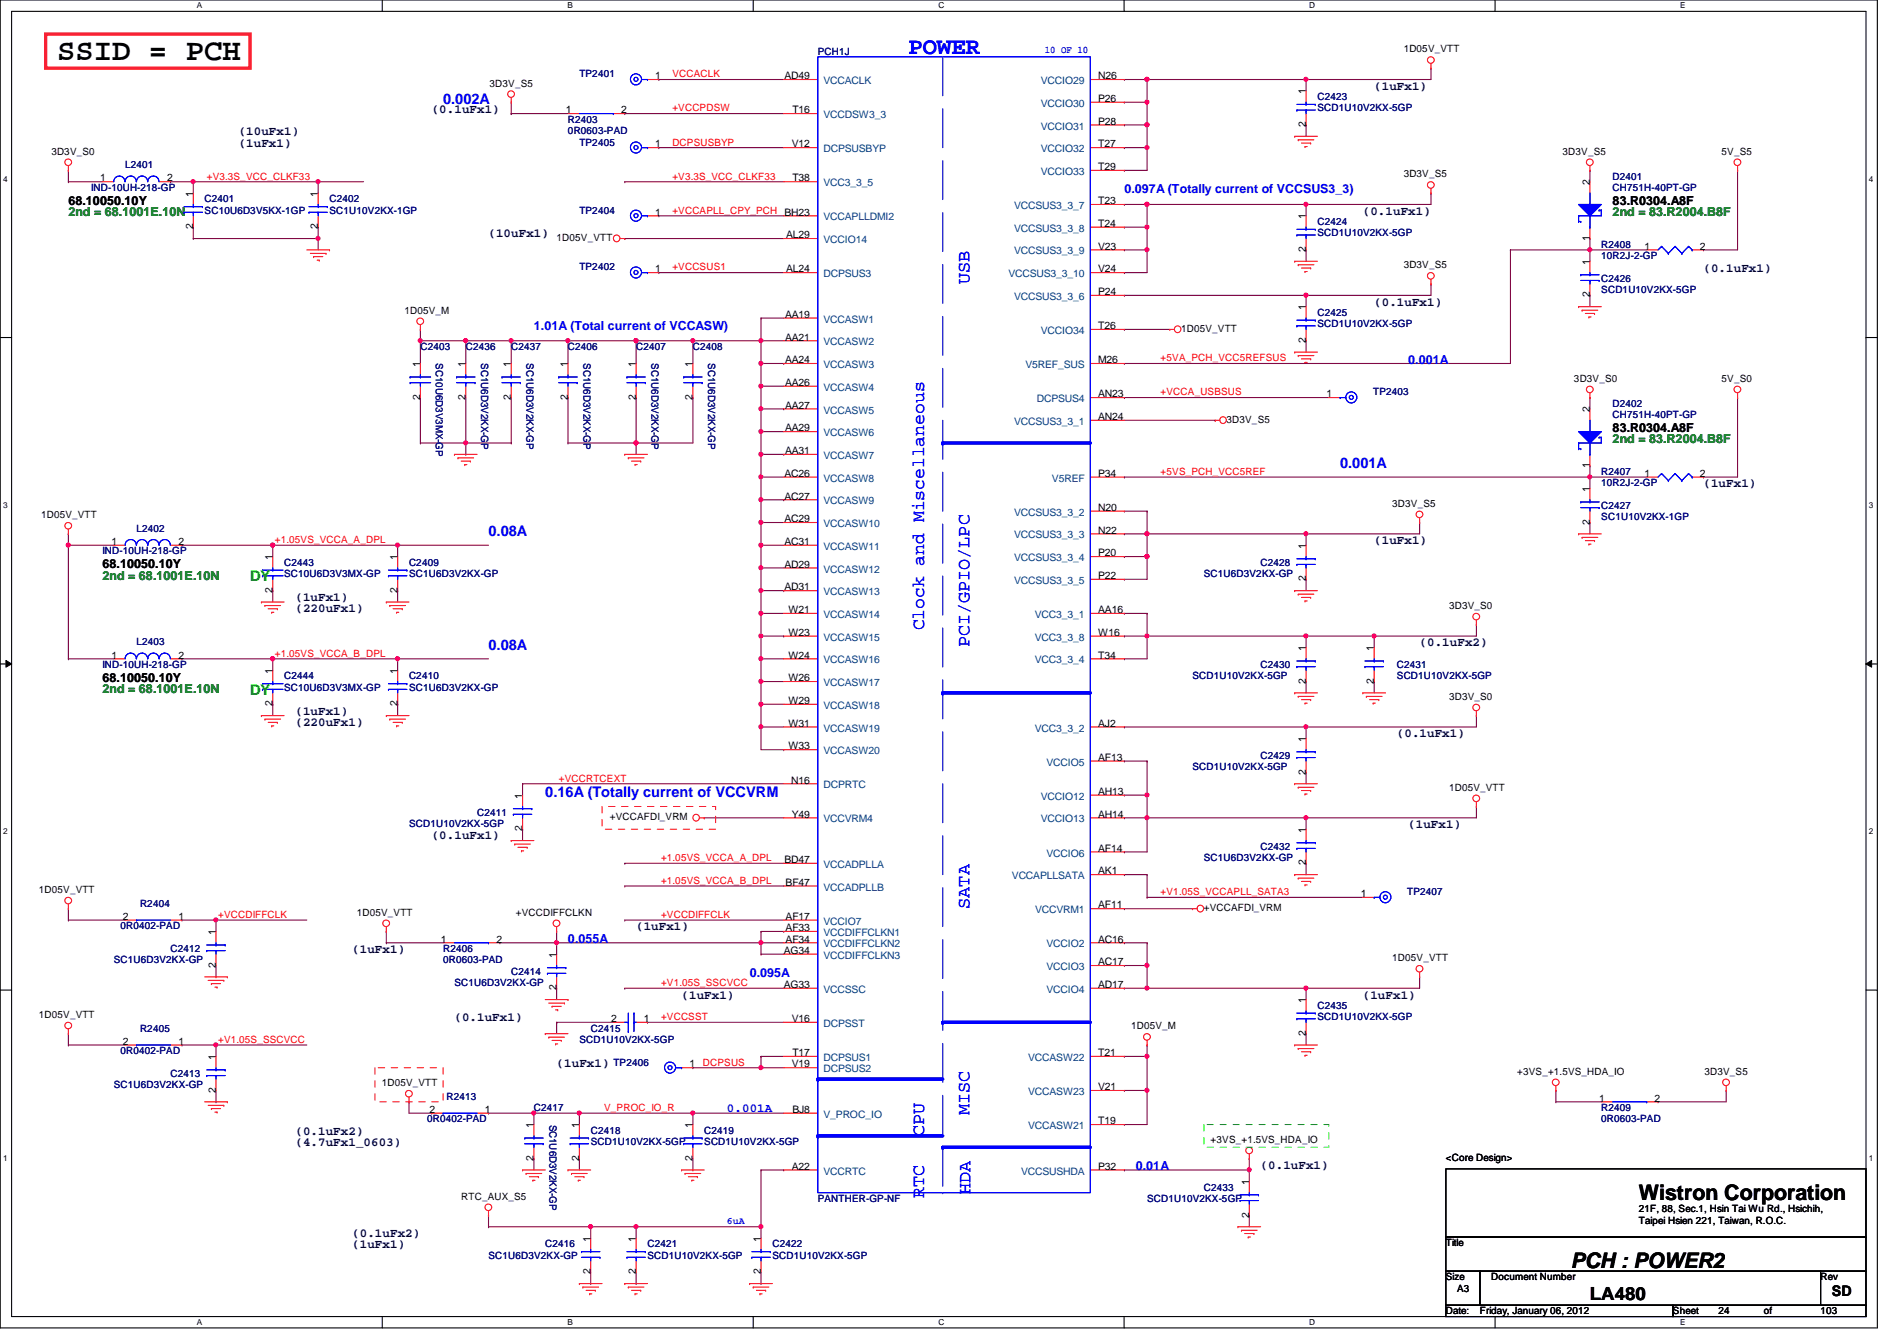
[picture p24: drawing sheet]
<svg xmlns="http://www.w3.org/2000/svg" width="297mm" height="210mm" viewBox="0 0 297 210" stroke-linecap="round" stroke-linejoin="round" font-family="sans-serif">
<defs><g id="words">
<text font-size="4.8" x="8.9" y="9.4">SSID = PCH</text>
<text font-size="3.7" fill="#00f" x="142.3" y="8.5">POWER</text>
<g font-size="3.3">
<text x="256.6" y="187.9">Wistron Corporation</text>
<text x="246" y="198.5">PCH : POWER2</text>
</g>
<g font-size="2.8" fill="#00f">
<text x="151.8" y="44.5" transform="rotate(-90 151.8 44.5)">USB</text>
<text x="144.7" y="98.7" transform="rotate(-90 144.7 98.7)">Clock and Miscellaneous</text>
<text x="151.8" y="101.3" transform="rotate(-90 151.8 101.3)">PCI/GPIO/LPC</text>
<text x="151.8" y="142.2" transform="rotate(-90 151.8 142.2)">SATA</text>
<text x="144.7" y="177.8" transform="rotate(-90 144.7 177.8)">CPU</text>
<text x="151.8" y="174.6" transform="rotate(-90 151.8 174.6)">MISC</text>
<text x="144.7" y="187.6" transform="rotate(-90 144.7 187.6)">RTC</text>
<text x="152" y="186.9" transform="rotate(-90 152 186.9)">HDA</text>
</g>
<text font-size="2.8" x="249" y="203.5">LA480</text>
<g font-size="2.3" fill="#00f">
<text x="69.4" y="16.3">0.002A</text>
<text x="209.8" y="73.2">0.001A</text>
<text x="76.5" y="83.9">0.08A</text>
<text x="76.5" y="101.7">0.08A</text>
<text x="85.4" y="124.8">0.16A (Totally current of VCCVRM</text>
</g>
<g font-size="2.3" fill="#0f0">
<text x="39.2" y="91">DY</text>
<text x="39.2" y="108.8">DY</text>
</g>
<text font-size="2.3" x="286.8" y="202.9">SD</text>
<g font-size="1.9" fill="#000040">
<text x="67.6" y="17.6">(0.1uFx1)</text>
<text x="215.2" y="14.1">(1uFx1)</text>
<text x="37.4" y="22.9">(1uFx1)</text>
<text x="37.4" y="21.2">(10uFx1)</text>
<text x="213.4" y="33.6">(0.1uFx1)</text>
<text x="76.5" y="37.2">(10uFx1)</text>
<text x="215.2" y="47.8">(0.1uFx1)</text>
<text x="266.7" y="42.5">(0.1uFx1)</text>
<text x="266.7" y="76.3">(1uFx1)</text>
<text x="215.2" y="85.2">(1uFx1)</text>
<text x="46.3" y="95.8">(220uFx1)</text>
<text x="46.3" y="94.1">(1uFx1)</text>
<text x="222.3" y="101.2">(0.1uFx2)</text>
<text x="46.3" y="113.6">(220uFx1)</text>
<text x="46.3" y="111.8">(1uFx1)</text>
<text x="218.7" y="115.4">(0.1uFx1)</text>
<text x="67.6" y="131.4">(0.1uFx1)</text>
<text x="220.5" y="129.6">(1uFx1)</text>
<text x="55.2" y="149.2">(1uFx1)</text>
<text x="99.6" y="145.6">(1uFx1)</text>
<text x="71.2" y="159.9">(0.1uFx1)</text>
<text x="106.7" y="156.3">(1uFx1)</text>
<text x="213.4" y="156.3">(1uFx1)</text>
<text x="87.2" y="167">(1uFx1)</text>
<text x="46.3" y="177.6">(0.1uFx2)</text>
<text x="46.3" y="179.4">(4.7uFx1_0603)</text>
<text x="197.4" y="183">(0.1uFx1)</text>
<text x="55.2" y="193.6">(0.1uFx2)</text>
<text x="55.2" y="195.4">(1uFx1)</text>
</g>
<g font-size="1.9">
<text x="10.7" y="32">68.10050.10Y</text>
<text x="252.5" y="32">83.R0304.A8F</text>
<text x="252.5" y="67.6">83.R0304.A8F</text>
<text x="16" y="88.9">68.10050.10Y</text>
<text x="16" y="106.7">68.10050.10Y</text>
</g>
<g font-size="1.9" fill="#008000">
<text x="10.7" y="33.8">2nd = 68.1001E.10N</text>
<text x="252.5" y="33.8">2nd = 83.R2004.B8F</text>
<text x="252.5" y="69.4">2nd = 83.R2004.B8F</text>
<text x="16" y="90.7">2nd = 68.1001E.10N</text>
<text x="16" y="108.5">2nd = 68.1001E.10N</text>
</g>
<g font-size="1.9" fill="#00f">
<text x="176.1" y="30.3">0.097A (Totally current of VCCSUS3_3)</text>
<text x="83.6" y="51.6">1.01A (Total current of VCCASW)</text>
<text x="220.5" y="56.9">0.001A</text>
<text x="88.9" y="147.6">0.055A</text>
<text x="117.4" y="153">0.095A</text>
<text x="113.8" y="174.1">0.001A</text>
<text x="177.8" y="183.2">0.01A</text>
</g>
<g font-size="1.6" fill="#000080">
<text x="128.1" y="8.6">PCH1J</text>
<text x="90.7" y="12.1">TP2401</text>
<text x="206.3" y="15.7">C2423</text>
<text x="206.3" y="17.4">SCD1U10V2KX-5GP</text>
<text x="88.9" y="19.2">R2403</text>
<text x="88.9" y="21">0R0603-PAD</text>
<text x="90.7" y="22.8">TP2405</text>
<text x="14.3" y="29.9">IND-10UH-218-GP</text>
<text x="19.6" y="26.3">L2401</text>
<text x="252.5" y="28.1">D2401</text>
<text x="252.5" y="29.9">CH751H-40PT-GP</text>
<text x="32" y="31.7">C2401</text>
<text x="32" y="33.4">SC10U6D3V5KX-1GP</text>
<text x="51.6" y="31.7">C2402</text>
<text x="51.6" y="33.4">SC1U10V2KX-1GP</text>
<text x="90.7" y="33.4">TP2404</text>
<text x="206.3" y="35.2">C2424</text>
<text x="206.3" y="37">SCD1U10V2KX-5GP</text>
<text x="250.7" y="38.8">R2408</text>
<text x="250.7" y="40.6">10R2J-2-GP</text>
<text x="90.7" y="42.3">TP2402</text>
<text x="250.7" y="44.1">C2426</text>
<text x="250.7" y="45.9">SCD1U10V2KX-5GP</text>
<text x="206.3" y="49.4">C2425</text>
<text x="206.3" y="51.2">SCD1U10V2KX-5GP</text>
<text x="65.8" y="54.8">C2403</text>
<text x="68.2" y="56.9" transform="rotate(90 68.2 56.9)">SC10U6D3V3MX-GP</text>
<text x="72.9" y="54.8">C2436</text>
<text x="75.4" y="56.9" transform="rotate(90 75.4 56.9)">SC1U6D3V2KX-GP</text>
<text x="80" y="54.8">C2437</text>
<text x="82.5" y="56.9" transform="rotate(90 82.5 56.9)">SC1U6D3V2KX-GP</text>
<text x="88.9" y="54.8">C2406</text>
<text x="91.4" y="56.9" transform="rotate(90 91.4 56.9)">SC1U6D3V2KX-GP</text>
<text x="99.6" y="54.8">C2407</text>
<text x="102" y="56.9" transform="rotate(90 102 56.9)">SC1U6D3V2KX-GP</text>
<text x="108.5" y="54.8">C2408</text>
<text x="110.9" y="56.9" transform="rotate(90 110.9 56.9)">SC1U6D3V2KX-GP</text>
<text x="215" y="61.9">TP2403</text>
<text x="252.5" y="63.7">D2402</text>
<text x="252.5" y="65.4">CH751H-40PT-GP</text>
<text x="250.7" y="74.3">R2407</text>
<text x="250.7" y="76.1">10R2J-2-GP</text>
<text x="21.4" y="83.2">L2402</text>
<text x="250.7" y="79.7">C2427</text>
<text x="250.7" y="81.4">SC1U10V2KX-1GP</text>
<text x="16" y="86.8">IND-10UH-218-GP</text>
<text x="44.5" y="88.6">C2443</text>
<text x="64" y="88.6">C2409</text>
<text x="197.4" y="88.6">C2428</text>
<text x="44.5" y="90.3">SC10U6D3V3MX-GP</text>
<text x="64" y="90.3">SC1U6D3V2KX-GP</text>
<text x="188.5" y="90.3">SC1U6D3V2KX-GP</text>
<text x="21.4" y="101">L2403</text>
<text x="16" y="104.6">IND-10UH-218-GP</text>
<text x="44.5" y="106.3">C2444</text>
<text x="64" y="106.3">C2410</text>
<text x="186.7" y="106.3">SCD1U10V2KX-5GP</text>
<text x="197.4" y="104.6">C2430</text>
<text x="218.7" y="104.6">C2431</text>
<text x="218.7" y="106.3">SCD1U10V2KX-5GP</text>
<text x="44.5" y="108.1">SC10U6D3V3MX-GP</text>
<text x="64" y="108.1">SC1U6D3V2KX-GP</text>
<text x="197.4" y="118.8">C2429</text>
<text x="186.7" y="120.6">SCD1U10V2KX-5GP</text>
<text x="64" y="129.5">SCD1U10V2KX-5GP</text>
<text x="74.7" y="127.7">C2411</text>
<text x="188.5" y="134.8">SC1U6D3V2KX-GP</text>
<text x="197.4" y="133">C2432</text>
<text x="21.9" y="141.9">R2404</text>
<text x="220.3" y="140.1">TP2407</text>
<text x="18.9" y="145.5">0R0402-PAD</text>
<text x="26.7" y="149">C2412</text>
<text x="69.4" y="149">R2406</text>
<text x="17.8" y="150.8">SC1U6D3V2KX-GP</text>
<text x="69.4" y="150.8">0R0603-PAD</text>
<text x="71.2" y="154.3">SC1U6D3V2KX-GP</text>
<text x="80" y="152.6">C2414</text>
<text x="21.9" y="161.5">R2405</text>
<text x="92.5" y="161.5">C2415</text>
<text x="206.3" y="157.9">C2435</text>
<text x="206.3" y="159.7">SCD1U10V2KX-5GP</text>
<text x="18.9" y="165">0R0402-PAD</text>
<text x="90.7" y="163.2">SCD1U10V2KX-5GP</text>
<text x="96.1" y="166.8">TP2406</text>
<text x="17.8" y="170.3">SC1U6D3V2KX-GP</text>
<text x="26.7" y="168.6">C2413</text>
<text x="69.9" y="172.1">R2413</text>
<text x="83.6" y="173.9">C2417</text>
<text x="250.7" y="173.9">R2409</text>
<text x="66.9" y="175.7">0R0402-PAD</text>
<text x="86" y="176" transform="rotate(90 86 176)">SC1U6D3V2KX-GP</text>
<text x="92.5" y="177.5">C2418</text>
<text x="92.5" y="179.2">SCD1U10V2KX-5GP</text>
<text x="110.3" y="177.5">C2419</text>
<text x="110.3" y="179.2">SCD1U10V2KX-5GP</text>
<text x="250.7" y="175.7">0R0603-PAD</text>
<text x="128.1" y="188.1">PANTHER-GP-NF</text>
<text x="179.6" y="188.1">SCD1U10V2KX-5GP</text>
<text x="188.5" y="186.4">C2433</text>
<text x="76.5" y="197">SC1U6D3V2KX-GP</text>
<text x="85.4" y="195.2">C2416</text>
<text x="101.4" y="195.2">C2421</text>
<text x="101.4" y="197">SCD1U10V2KX-5GP</text>
<text x="120.9" y="195.2">C2422</text>
<text x="120.9" y="197">SCD1U10V2KX-5GP</text>
</g>
<g font-size="1.6" fill="#00f">
<text x="163.6" y="8.3">10 OF 10</text>
<text x="113.8" y="191.5">6uA</text>
</g>
<g font-size="1.6">
<text x="219.8" y="8.2">1D05V_VTT</text>
<text x="76.7" y="13.5">3D3V_S5</text>
<text x="88.6" y="17.7">1</text>
<text x="97.3" y="17.7">2</text>
<text x="102.6" y="12.4">1</text>
<text x="122.8" y="12.4">AD49</text>
<text x="124.1" y="17.7">T16</text>
<text x="172" y="12.4">N26</text>
<text x="172" y="16">P26</text>
<text x="204.5" y="14.8" transform="rotate(-90 204.5 14.8)">1</text>
<text x="102.6" y="23.1">1</text>
<text x="124" y="23.1">V12</text>
<text x="172" y="19.5">P28</text>
<text x="172" y="23.1">T27</text>
<text x="204.5" y="19.9" transform="rotate(-90 204.5 19.9)">2</text>
<text x="8" y="24.2">3D3V_S0</text>
<text x="15.7" y="28.4">1</text>
<text x="26.2" y="28.4">2</text>
<text x="124.1" y="28.4">T38</text>
<text x="172" y="26.6">T29</text>
<text x="219.8" y="27.8">3D3V_S5</text>
<text x="244.7" y="24.2">3D3V_S5</text>
<text x="248.9" y="29" transform="rotate(-90 248.9 29)">2</text>
<text x="269.6" y="24.2">5V_S5</text>
<text x="30.2" y="35.9" transform="rotate(-90 30.2 35.9)">2</text>
<text x="30.2" y="30.8" transform="rotate(-90 30.2 30.8)">1</text>
<text x="49.8" y="35.9" transform="rotate(-90 49.8 35.9)">2</text>
<text x="49.8" y="30.8" transform="rotate(-90 49.8 30.8)">1</text>
<text x="102.6" y="33.7">1</text>
<text x="122.8" y="33.7">BH23</text>
<text x="172" y="35.5">T24</text>
<text x="172" y="32">T23</text>
<text x="204.5" y="34.3" transform="rotate(-90 204.5 34.3)">1</text>
<text x="87.2" y="37.7">1D05V_VTT</text>
<text x="123.1" y="37.3">AL29</text>
<text x="172" y="39.1">V23</text>
<text x="204.5" y="39.5" transform="rotate(-90 204.5 39.5)">2</text>
<text x="219.8" y="42">3D3V_S5</text>
<text x="248.9" y="41.4" transform="rotate(-90 248.9 41.4)">1</text>
<text x="248.9" y="37.7" transform="rotate(-90 248.9 37.7)">1</text>
<text x="257.5" y="39.1">1</text>
<text x="266.2" y="39.1">2</text>
<text x="102.6" y="42.6">1</text>
<text x="123.1" y="42.6">AL24</text>
<text x="172" y="46.2">P24</text>
<text x="172" y="42.6">V24</text>
<text x="248.9" y="46.6" transform="rotate(-90 248.9 46.6)">2</text>
<text x="63.3" y="49.1">1D05V_M</text>
<text x="122.9" y="49.7">AA19</text>
<text x="122.9" y="53.3">AA21</text>
<text x="172" y="51.5">T26</text>
<text x="185" y="51.9">1D05V_VTT</text>
<text x="204.5" y="53.7" transform="rotate(-90 204.5 53.7)">2</text>
<text x="204.5" y="48.6" transform="rotate(-90 204.5 48.6)">1</text>
<text x="65.8" y="57.4" transform="rotate(-90 65.8 57.4)">1</text>
<text x="72.9" y="57.4" transform="rotate(-90 72.9 57.4)">1</text>
<text x="80" y="57.4" transform="rotate(-90 80 57.4)">1</text>
<text x="88.9" y="57.4" transform="rotate(-90 88.9 57.4)">1</text>
<text x="99.6" y="57.4" transform="rotate(-90 99.6 57.4)">1</text>
<text x="108.5" y="57.4" transform="rotate(-90 108.5 57.4)">1</text>
<text x="122.9" y="56.9">AA24</text>
<text x="172" y="56.9">M26</text>
<text x="246.5" y="59.8">3D3V_S0</text>
<text x="269.6" y="59.8">5V_S0</text>
<text x="65.8" y="62.6" transform="rotate(-90 65.8 62.6)">2</text>
<text x="72.9" y="62.6" transform="rotate(-90 72.9 62.6)">2</text>
<text x="80" y="62.6" transform="rotate(-90 80 62.6)">2</text>
<text x="88.9" y="62.6" transform="rotate(-90 88.9 62.6)">2</text>
<text x="99.6" y="62.6" transform="rotate(-90 99.6 62.6)">2</text>
<text x="108.5" y="62.6" transform="rotate(-90 108.5 62.6)">2</text>
<text x="122.9" y="64">AA27</text>
<text x="122.9" y="60.4">AA26</text>
<text x="172" y="62.2">AN23</text>
<text x="172" y="65.7">AN24</text>
<text x="207.7" y="62.2">1</text>
<text x="248.9" y="64.6" transform="rotate(-90 248.9 64.6)">2</text>
<text x="122.9" y="67.5">AA29</text>
<text x="122.9" y="71.1">AA31</text>
<text x="192.1" y="66.2">3D3V_S5</text>
<text x="122.8" y="74.6">AC26</text>
<text x="172" y="74.6">P34</text>
<text x="248.9" y="77" transform="rotate(-90 248.9 77)">1</text>
<text x="248.9" y="73.2" transform="rotate(-90 248.9 73.2)">1</text>
<text x="257.5" y="74.6">1</text>
<text x="266.2" y="74.6">2</text>
<text x="6.4" y="81.1">1D05V_VTT</text>
<text x="122.8" y="78.2">AC27</text>
<text x="122.8" y="81.7">AC29</text>
<text x="172" y="80">N20</text>
<text x="172" y="83.5">N22</text>
<text x="218" y="79.3">3D3V_S5</text>
<text x="248.9" y="82.1" transform="rotate(-90 248.9 82.1)">2</text>
<text x="17.5" y="85.3">1</text>
<text x="27.9" y="85.3">2</text>
<text x="42.7" y="87.7" transform="rotate(-90 42.7 87.7)">1</text>
<text x="62.2" y="87.7" transform="rotate(-90 62.2 87.7)">1</text>
<text x="122.8" y="85.3">AC31</text>
<text x="122.8" y="88.9">AD29</text>
<text x="172" y="87.1">P20</text>
<text x="204.5" y="85.9" transform="rotate(-90 204.5 85.9)">1</text>
<text x="42.7" y="92.8" transform="rotate(-90 42.7 92.8)">2</text>
<text x="62.2" y="92.8" transform="rotate(-90 62.2 92.8)">2</text>
<text x="122.8" y="92.4">AD31</text>
<text x="123.4" y="96">W21</text>
<text x="172" y="96">AA16</text>
<text x="172" y="90.6">P22</text>
<text x="204.5" y="91" transform="rotate(-90 204.5 91)">2</text>
<text x="226.9" y="95.3">3D3V_S0</text>
<text x="123.4" y="99.5">W23</text>
<text x="172" y="99.5">W16</text>
<text x="204.5" y="101.9" transform="rotate(-90 204.5 101.9)">1</text>
<text x="215.1" y="101.9" transform="rotate(-90 215.1 101.9)">1</text>
<text x="17.5" y="103.1">1</text>
<text x="27.9" y="103.1">2</text>
<text x="42.7" y="105.5" transform="rotate(-90 42.7 105.5)">1</text>
<text x="62.2" y="105.5" transform="rotate(-90 62.2 105.5)">1</text>
<text x="123.4" y="103.1">W24</text>
<text x="123.4" y="106.6">W26</text>
<text x="172" y="103.1">T34</text>
<text x="204.5" y="107" transform="rotate(-90 204.5 107)">2</text>
<text x="215.1" y="107" transform="rotate(-90 215.1 107)">2</text>
<text x="42.7" y="110.6" transform="rotate(-90 42.7 110.6)">2</text>
<text x="62.2" y="110.6" transform="rotate(-90 62.2 110.6)">2</text>
<text x="123.4" y="110.2">W29</text>
<text x="123.4" y="113.7">W31</text>
<text x="172" y="113.7">AJ2</text>
<text x="226.9" y="109.6">3D3V_S0</text>
<text x="123.4" y="117.3">W33</text>
<text x="172" y="119.1">AF13</text>
<text x="204.5" y="116.1" transform="rotate(-90 204.5 116.1)">1</text>
<text x="81.8" y="125" transform="rotate(-90 81.8 125)">1</text>
<text x="123.9" y="122.6">N16</text>
<text x="172" y="124.4">AH13</text>
<text x="204.5" y="121.2" transform="rotate(-90 204.5 121.2)">2</text>
<text x="226.9" y="123.8">1D05V_VTT</text>
<text x="81.8" y="130.1" transform="rotate(-90 81.8 130.1)">2</text>
<text x="95.5" y="128.4">+VCCAFDI_VRM</text>
<text x="124" y="128">Y49</text>
<text x="172" y="128">AH14</text>
<text x="204.5" y="130.3" transform="rotate(-90 204.5 130.3)">1</text>
<text x="122.8" y="135.1">BD47</text>
<text x="172" y="133.3">AF14</text>
<text x="172" y="136.9">AK1</text>
<text x="204.5" y="135.5" transform="rotate(-90 204.5 135.5)">2</text>
<text x="6.1" y="139.8">1D05V_VTT</text>
<text x="19.3" y="144">2</text>
<text x="27.9" y="144">1</text>
<text x="55.9" y="143.3">1D05V_VTT</text>
<text x="80.8" y="143.3">+VCCDIFFCLKN</text>
<text x="123" y="138.6">BF47</text>
<text x="123" y="144">AF17</text>
<text x="172" y="142.2">AF11</text>
<text x="188.5" y="142.6">+VCCAFDI_VRM</text>
<text x="213.1" y="140.4">1</text>
<text x="33.8" y="146.3" transform="rotate(-90 33.8 146.3)">1</text>
<text x="69" y="147.5">1</text>
<text x="77.7" y="147.5">2</text>
<text x="87.1" y="149.9" transform="rotate(-90 87.1 149.9)">1</text>
<text x="122.7" y="149.3">AG34</text>
<text x="123" y="145.8">AF33</text>
<text x="123" y="147.5">AF34</text>
<text x="172" y="147.5">AC16</text>
<text x="33.8" y="151.5" transform="rotate(-90 33.8 151.5)">2</text>
<text x="87.1" y="155" transform="rotate(-90 87.1 155)">2</text>
<text x="122.7" y="154.6">AG33</text>
<text x="172" y="154.6">AD17</text>
<text x="172" y="151.1">AC17</text>
<text x="218" y="150.5">1D05V_VTT</text>
<text x="6.1" y="159.3">1D05V_VTT</text>
<text x="95.7" y="160">2</text>
<text x="100.8" y="160">1</text>
<text x="124" y="160">V16</text>
<text x="177.1" y="161.1">1D05V_M</text>
<text x="204.5" y="157" transform="rotate(-90 204.5 157)">1</text>
<text x="19.3" y="163.5">2</text>
<text x="27.9" y="163.5">1</text>
<text x="33.8" y="165.9" transform="rotate(-90 33.8 165.9)">1</text>
<text x="107.9" y="167.1">1</text>
<text x="124" y="167.1">V19</text>
<text x="124.1" y="165.3">T17</text>
<text x="172" y="165.3">T21</text>
<text x="204.5" y="162.1" transform="rotate(-90 204.5 162.1)">2</text>
<text x="33.8" y="171" transform="rotate(-90 33.8 171)">2</text>
<text x="59.8" y="170">1D05V_VTT</text>
<text x="172" y="170.6">V21</text>
<text x="237.6" y="168.2">+3VS_+1.5VS_HDA_IO</text>
<text x="250.4" y="172.4">1</text>
<text x="259.1" y="172.4">2</text>
<text x="266.9" y="168.2">3D3V_S5</text>
<text x="67.3" y="174.2">2</text>
<text x="75.9" y="174.2">1</text>
<text x="83.6" y="176.6" transform="rotate(-90 83.6 176.6)">1</text>
<text x="90.7" y="176.6" transform="rotate(-90 90.7 176.6)">1</text>
<text x="108.5" y="176.6" transform="rotate(-90 108.5 176.6)">1</text>
<text x="124.1" y="174.2">BJ8</text>
<text x="172" y="176">T19</text>
<text x="189.6" y="178.9">+3VS_+1.5VS_HDA_IO</text>
<text x="83.6" y="181.7" transform="rotate(-90 83.6 181.7)">2</text>
<text x="90.7" y="181.7" transform="rotate(-90 90.7 181.7)">2</text>
<text x="108.5" y="181.7" transform="rotate(-90 108.5 181.7)">2</text>
<text x="124" y="183.1">A22</text>
<text x="172" y="183.1">P32</text>
<text x="195.6" y="185.5" transform="rotate(-90 195.6 185.5)">1</text>
<text x="226.4" y="181.7">&lt;Core Design&gt;</text>
<text x="72.2" y="187.8">RTC_AUX_S5</text>
<text x="195.6" y="190.6" transform="rotate(-90 195.6 190.6)">2</text>
<text x="256.6" y="189.7">21F, 88, Sec.1, Hsin Tai Wu Rd., Hsichih,</text>
<text x="256.6" y="191.6">Taipei Hsien 221, Taiwan, R.O.C.</text>
<text x="92.5" y="194.4" transform="rotate(-90 92.5 194.4)">1</text>
<text x="99.6" y="194.4" transform="rotate(-90 99.6 194.4)">1</text>
<text x="119.1" y="194.4" transform="rotate(-90 119.1 194.4)">1</text>
<text x="226.4" y="195.1">Title</text>
<text x="92.5" y="199.5" transform="rotate(-90 92.5 199.5)">2</text>
<text x="99.6" y="199.5" transform="rotate(-90 99.6 199.5)">2</text>
<text x="119.1" y="199.5" transform="rotate(-90 119.1 199.5)">2</text>
<text x="226.4" y="200.4">Size</text>
<text x="228.2" y="202.2">A3</text>
<text x="233.5" y="200.4">Document Number</text>
<text x="285.1" y="200.4">Rev</text>
<text x="226.4" y="205.7">Date:</text>
<text x="231.7" y="205.7">Friday, January 06, 2012</text>
<text x="262" y="205.7">Sheet</text>
<text x="269.1" y="205.7">24</text>
<text x="276.2" y="205.7">of</text>
<text x="285.1" y="205.7">103</text>
</g>
<g font-size="1.6" fill="#f00">
<text x="105.3" y="12.1">VCCACLK</text>
<text x="105.3" y="17.4">+VCCPDSW</text>
<text x="105.3" y="22.8">DCPSUSBYP</text>
<text x="32.4" y="28.1">+V3.3S_VCC_CLKF33</text>
<text x="105.3" y="28.1">+V3.3S_VCC_CLKF33</text>
<text x="105.3" y="33.4">+VCCAPLL_CPY_PCH</text>
<text x="105.3" y="42.3">+VCCSUS1</text>
<text x="181.7" y="56.6">+5VA_PCH_VCC5REFSUS</text>
<text x="181.7" y="61.9">+VCCA_USBSUS</text>
<text x="181.7" y="74.3">+5VS_PCH_VCC5REF</text>
<text x="43" y="85">+1.05VS_VCCA_A_DPL</text>
<text x="43" y="102.8">+1.05VS_VCCA_B_DPL</text>
<text x="87.5" y="122.3">+VCCRTCEXT</text>
<text x="103.5" y="134.8">+1.05VS_VCCA_A_DPL</text>
<text x="34.2" y="143.7">+VCCDIFFCLK</text>
<text x="103.5" y="143.7">+VCCDIFFCLK</text>
<text x="103.5" y="138.3">+1.05VS_VCCA_B_DPL</text>
<text x="181.7" y="140.1">+V1.05S_VCCAPLL_SATA3</text>
<text x="103.5" y="154.3">+V1.05S_SSCVCC</text>
<text x="103.5" y="159.7">+VCCSST</text>
<text x="34.2" y="163.2">+V1.05S_SSCVCC</text>
<text x="110.1" y="166.8">DCPSUS</text>
<text x="94.6" y="173.9">V_PROC_IO_R</text>
</g>
<g font-size="1.6" fill="#004080">
<text x="128.9" y="13.2">VCCACLK</text>
<text x="163" y="13.2">VCCIO29</text>
<text x="163" y="16.7">VCCIO30</text>
<text x="128.9" y="23.8">DCPSUSBYP</text>
<text x="128.9" y="18.5">VCCDSW3_3</text>
<text x="163" y="20.3">VCCIO31</text>
<text x="163" y="23.8">VCCIO32</text>
<text x="128.9" y="29.2">VCC3_3_5</text>
<text x="163" y="27.4">VCCIO33</text>
<text x="128.9" y="34.5">VCCAPLLDMI2</text>
<text x="158.8" y="32.7">VCCSUS3_3_7</text>
<text x="128.9" y="38.1">VCCIO14</text>
<text x="158.8" y="39.8">VCCSUS3_3_9</text>
<text x="158.8" y="36.3">VCCSUS3_3_8</text>
<text x="128.9" y="43.4">DCPSUS3</text>
<text x="157.9" y="43.4">VCCSUS3_3_10</text>
<text x="158.8" y="46.9">VCCSUS3_3_6</text>
<text x="128.9" y="50.5">VCCASW1</text>
<text x="163" y="52.3">VCCIO34</text>
<text x="128.9" y="54.1">VCCASW2</text>
<text x="128.9" y="57.6">VCCASW3</text>
<text x="160.6" y="57.6">V5REF_SUS</text>
<text x="128.9" y="64.7">VCCASW5</text>
<text x="128.9" y="61.2">VCCASW4</text>
<text x="162.3" y="62.9">DCPSUS4</text>
<text x="128.9" y="68.3">VCCASW6</text>
<text x="128.9" y="71.8">VCCASW7</text>
<text x="158.8" y="66.5">VCCSUS3_3_1</text>
<text x="128.9" y="75.4">VCCASW8</text>
<text x="164.7" y="75.4">V5REF</text>
<text x="128.9" y="79">VCCASW9</text>
<text x="128.9" y="82.5">VCCASW10</text>
<text x="158.8" y="80.7">VCCSUS3_3_2</text>
<text x="128.9" y="86.1">VCCASW11</text>
<text x="128.9" y="89.6">VCCASW12</text>
<text x="158.8" y="84.3">VCCSUS3_3_3</text>
<text x="158.8" y="87.8">VCCSUS3_3_4</text>
<text x="128.9" y="93.2">VCCASW13</text>
<text x="158.8" y="91.4">VCCSUS3_3_5</text>
<text x="128.9" y="96.7">VCCASW14</text>
<text x="128.9" y="100.3">VCCASW15</text>
<text x="162" y="96.7">VCC3_3_1</text>
<text x="162" y="100.3">VCC3_3_8</text>
<text x="128.9" y="103.8">VCCASW16</text>
<text x="128.9" y="107.4">VCCASW17</text>
<text x="162" y="103.8">VCC3_3_4</text>
<text x="128.9" y="111">VCCASW18</text>
<text x="128.9" y="114.5">VCCASW19</text>
<text x="128.9" y="118.1">VCCASW20</text>
<text x="162" y="114.5">VCC3_3_2</text>
<text x="163.9" y="119.8">VCCIO5</text>
<text x="128.9" y="123.4">DCPRTC</text>
<text x="163" y="125.2">VCCIO12</text>
<text x="128.9" y="128.7">VCCVRM4</text>
<text x="163" y="128.7">VCCIO13</text>
<text x="128.9" y="135.8">VCCADPLLA</text>
<text x="158.5" y="137.6">VCCAPLLSATA</text>
<text x="163.9" y="134.1">VCCIO6</text>
<text x="128.9" y="139.4">VCCADPLLB</text>
<text x="162.1" y="143">VCCVRM1</text>
<text x="128.9" y="146.5">VCCDIFFCLKN1</text>
<text x="128.9" y="148.3">VCCDIFFCLKN2</text>
<text x="128.9" y="144.7">VCCIO7</text>
<text x="163.9" y="148.3">VCCIO2</text>
<text x="128.9" y="155.4">VCCSSC</text>
<text x="128.9" y="150.1">VCCDIFFCLKN3</text>
<text x="163.9" y="155.4">VCCIO4</text>
<text x="163.9" y="151.8">VCCIO3</text>
<text x="128.9" y="160.7">DCPSST</text>
<text x="128.9" y="166.1">DCPSUS1</text>
<text x="128.9" y="167.9">DCPSUS2</text>
<text x="161" y="166.1">VCCASW22</text>
<text x="161" y="171.4">VCCASW23</text>
<text x="128.9" y="175">V_PROC_IO</text>
<text x="161" y="176.7">VCCASW21</text>
<text x="128.9" y="183.9">VCCRTC</text>
<text x="159.9" y="183.9">VCCSUSHDA</text>
</g>
<g font-size="1.3">
<text x="30.8" y="1.3">A</text>
<text x="88.9" y="1.3">B</text>
<text x="146.9" y="1.3">C</text>
<text x="205" y="1.3">D</text>
<text x="263.1" y="1.3">E</text>
<text x=".5" y="28.4">4</text>
<text x="292.6" y="28.4">4</text>
<text x=".5" y="79.5">3</text>
<text x="292.6" y="79.5">3</text>
<text x=".5" y="130.6">2</text>
<text x="292.6" y="130.6">2</text>
<text x=".5" y="181.7">1</text>
<text x="292.6" y="181.7">1</text>
<text x="30.8" y="207.4">A</text>
<text x="88.9" y="207.4">B</text>
<text x="146.9" y="207.4">C</text>
<text x="205" y="207.4">D</text>
<text x="263.1" y="207.4">E</text>
</g>
</g></defs>
<path d="M0 0h294v207.9h-294zM1.8 1.8h290.4v204.3h-290.4z" fill="none" stroke="#000" stroke-width=".17"/>
<g fill="#fff">
<path d="M30.8 .2h.8v1.4h-.8z"/>
<path d="M30.8 206.2h.8v1.4h-.8z"/>
</g>
<path d="M59.9 0v1.8M59.9 206.1v1.8" fill="none" stroke="#000" stroke-width=".17"/>
<g fill="#fff">
<path d="M88.9 .2h.8v1.4h-.8z"/>
<path d="M88.9 206.2h.8v1.4h-.8z"/>
</g>
<path d="M117.9 0v1.8M117.9 206.1v1.8" fill="none" stroke="#000" stroke-width=".17"/>
<g fill="#fff">
<path d="M146.9 .2h.9v1.4h-.9z"/>
<path d="M146.9 206.2h.9v1.4h-.9z"/>
</g>
<path d="M176 0v1.8M176 206.1v1.8" fill="none" stroke="#000" stroke-width=".17"/>
<g fill="#fff">
<path d="M205 .2h.9v1.4h-.9z"/>
<path d="M205 206.2h.9v1.4h-.9z"/>
</g>
<path d="M234.1 0v1.8M234.1 206.1v1.8" fill="none" stroke="#000" stroke-width=".17"/>
<g fill="#fff">
<path d="M263.1 .2h.8v1.4h-.8z"/>
<path d="M263.1 206.2h.8v1.4h-.8z"/>
<path d="M.5 27.3h.7v1.4h-.7z"/>
<path d="M292.6 27.3h.7v1.4h-.7z"/>
<path d="M.5 78.4h.7v1.4h-.7z"/>
<path d="M292.6 78.4h.7v1.4h-.7z"/>
</g>
<path d="M0 52.8h1.8M292.2 52.8h1.8" fill="none" stroke="#000" stroke-width=".17"/>
<g fill="#fff">
<path d="M.5 129.5h.7v1.4h-.7z"/>
<path d="M292.6 129.5h.7v1.4h-.7z"/>
</g>
<path d="M0 103.9h1.8M292.2 103.9h1.8" fill="none" stroke="#000" stroke-width=".17"/>
<path d="M.9 103.4l.9 .5-.9 .5zM292.2 103.9l.9-.5v1z" fill="#000"/>
<path d="M.9 103.4l.9 .5-.9 .5zM292.2 103.9l.9-.5v1z" fill="none" stroke="#000" stroke-width=".16"/>
<g fill="#fff">
<path d="M.5 180.5h.7v1.4h-.7z"/>
<path d="M292.6 180.5h.7v1.4h-.7z"/>
</g>
<path d="M0 155h1.8M292.2 155h1.8" fill="none" stroke="#000" stroke-width=".17"/>
<path d="M179.6 154.7h.1M179.6 154.7h24.9" fill="none" stroke="#800040" stroke-width=".17"/>
<circle cx="179.6" cy="154.7" r=".32" fill="#f0f"/>
<circle cx="179.6" cy="154.7" r=".32" fill="none" stroke="#f0f" stroke-width=".17"/>
<path d="M10.7 83.6h.1M10.7 83.6v1.7M28.5 85.3h.1M28.5 85.3h14.2M62.3 85.3h.1M62.3 85.3h14.2M62.3 85.3v1.8" fill="none" stroke="#800040" stroke-width=".17"/>
<circle cx="62.2" cy="85.3" r=".32" fill="#f0f"/>
<circle cx="62.2" cy="85.3" r=".32" fill="none" stroke="#f0f" stroke-width=".17"/>
<path d="M10.7 85.3h.1M10.7 85.3v17.8" fill="none" stroke="#800040" stroke-width=".17"/>
<circle cx="10.7" cy="85.3" r=".32" fill="#f0f"/>
<circle cx="10.7" cy="85.3" r=".32" fill="none" stroke="#f0f" stroke-width=".17"/>
<path d="M10.7 85.3h.1M10.7 85.3h7.1M10.7 103.1h.1M10.7 103.1h7.1M28.5 103.1h.1M28.5 103.1h14.2M62.3 103.1h.1M62.3 103.1h14.2M62.3 103.1v1.8" fill="none" stroke="#800040" stroke-width=".17"/>
<circle cx="62.2" cy="103.1" r=".32" fill="#f0f"/>
<circle cx="62.2" cy="103.1" r=".32" fill="none" stroke="#f0f" stroke-width=".17"/>
<path d="M42.7 85.3h.1M42.7 85.3v1.8" fill="none" stroke="#800040" stroke-width=".17"/>
<circle cx="42.7" cy="85.3" r=".32" fill="#f0f"/>
<circle cx="42.7" cy="85.3" r=".32" fill="none" stroke="#f0f" stroke-width=".17"/>
<path d="M42.7 103.1h.1M42.7 103.1v1.8" fill="none" stroke="#800040" stroke-width=".17"/>
<circle cx="42.7" cy="103.1" r=".32" fill="#f0f"/>
<circle cx="42.7" cy="103.1" r=".32" fill="none" stroke="#f0f" stroke-width=".17"/>
<path d="M249 72.9h.1M249 74.7h.1M249 72.9v1.8M249 74.7h8.8" fill="none" stroke="#800040" stroke-width=".17"/>
<circle cx="248.9" cy="74.6" r=".32" fill="#f0f"/>
<circle cx="248.9" cy="74.6" r=".32" fill="none" stroke="#f0f" stroke-width=".17"/>
<path d="M103.2 42.7h.1M103.2 42.7h19.5M119.2 74.7h.1M119.2 78.2h.1M119.2 74.7h3.5M119.2 74.7v3.5M204.5 83.6h.1M204.5 83.6v1.7M97.8 154.7h.1M97.8 154.7h24.9" fill="none" stroke="#800040" stroke-width=".17"/>
<circle cx="119.1" cy="78.2" r=".32" fill="#f0f"/>
<circle cx="119.1" cy="78.2" r=".32" fill="none" stroke="#f0f" stroke-width=".17"/>
<g fill="none" stroke="#800040" stroke-width=".17">
<path d="M97.8 28.4h.1M97.8 28.4h24.9M176.1 39.1h.1M176.1 39.1h3.5M179.6 39.1h.1M179.6 39.1v3.6M204.5 39.1h.1M204.5 39.1v1.8M119.2 85.3h.1M119.2 81.8h.1M119.2 85.3h3.5M119.2 81.8v3.5"/>
<path d="M204.5 113.8h.1M204.5 113.8v1.8M179.6 140.5h.1M179.6 140.5h33.8"/>
</g>
<circle cx="179.6" cy="39.1" r=".32" fill="#f0f"/>
<circle cx="179.6" cy="39.1" r=".32" fill="none" stroke="#f0f" stroke-width=".17"/>
<path d="M176.1 19.6h.1M176.1 19.6h3.5M179.6 23.1h.1M179.6 23.1v3.6" fill="none" stroke="#800040" stroke-width=".17"/>
<circle cx="179.6" cy="23.1" r=".32" fill="#f0f"/>
<circle cx="179.6" cy="23.1" r=".32" fill="none" stroke="#f0f" stroke-width=".17"/>
<path d="M215.2 106.7h.1M215.2 106.7v1.8M33.8 163.6h.1M33.8 163.6h14.2" fill="none" stroke="#800040" stroke-width=".17"/>
<circle cx="33.8" cy="163.5" r=".32" fill="#f0f"/>
<circle cx="33.8" cy="163.5" r=".32" fill="none" stroke="#f0f" stroke-width=".17"/>
<path d="M10.7 26.7h.1M10.7 26.7v1.7M249 37.3h.1M249 37.3v1.8" fill="none" stroke="#800040" stroke-width=".17"/>
<circle cx="248.9" cy="39.1" r=".32" fill="#f0f"/>
<circle cx="248.9" cy="39.1" r=".32" fill="none" stroke="#f0f" stroke-width=".17"/>
<path d="M26.7 28.4h.1M26.7 28.4h3.6" fill="none" stroke="#800040" stroke-width=".17"/>
<circle cx="30.2" cy="28.4" r=".32" fill="#f0f"/>
<circle cx="30.2" cy="28.4" r=".32" fill="none" stroke="#f0f" stroke-width=".17"/>
<path d="M49.8 28.4h.1M49.8 28.4h7.1" fill="none" stroke="#800040" stroke-width=".17"/>
<circle cx="49.8" cy="28.4" r=".32" fill="#f0f"/>
<circle cx="49.8" cy="28.4" r=".32" fill="none" stroke="#f0f" stroke-width=".17"/>
<path d="M10.7 28.4h.1M10.7 28.4h5.3M30.3 28.4h.1M30.3 37.3h.1M30.3 28.4h19.5M30.3 37.3h19.5M49.8 28.4h.1M49.8 28.4v1.8M99.6 69.3h.1M99.6 69.3h8.9" fill="none" stroke="#800040" stroke-width=".17"/>
<circle cx="49.8" cy="37.3" r=".32" fill="#f0f"/>
<circle cx="49.8" cy="37.3" r=".32" fill="none" stroke="#f0f" stroke-width=".17"/>
<g fill="none" stroke="#800040" stroke-width=".17">
<path d="M30.3 35.6h.1M30.3 28.4h.1M30.3 28.4v1.8M30.3 35.6v1.7M49.8 37.3h.1M49.8 37.3v1.8M179.6 32h.1M179.6 32h24.9M266.7 74.7h.1M266.7 74.7h5.4M10.7 163.6h.1M10.7 161.8h.1"/>
<path d="M10.7 163.6h8.9M10.7 161.8v1.8M33.8 163.6h.1M33.8 163.6v1.8"/>
</g>
<circle cx="179.6" cy="32" r=".32" fill="#f0f"/>
<circle cx="179.6" cy="32" r=".32" fill="none" stroke="#f0f" stroke-width=".17"/>
<path d="M249 62.2h.1M249 62.2v1.8M204.5 128h.1M204.5 128v1.8M204.5 128h26.7M176.1 183.1h.1M176.1 183.1h19.5" fill="none" stroke="#800040" stroke-width=".17"/>
<circle cx="204.5" cy="128" r=".32" fill="#f0f"/>
<circle cx="204.5" cy="128" r=".32" fill="none" stroke="#f0f" stroke-width=".17"/>
<path d="M65.8 62.2h.1M65.8 62.2v7.1M176.1 103.1h.1M176.1 103.1h3.5M176.1 170.7h.1M176.1 170.7h3.5M119.2 192h.1M119.2 192v1.8" fill="none" stroke="#800040" stroke-width=".17"/>
<circle cx="179.6" cy="170.7" r=".32" fill="#f0f"/>
<circle cx="179.6" cy="170.7" r=".32" fill="none" stroke="#f0f" stroke-width=".17"/>
<path d="M119.2 53.3h.1M119.2 49.8v3.5M195.6 190.2h.1M195.6 190.2v1.8" fill="none" stroke="#800040" stroke-width=".17"/>
<circle cx="119.1" cy="53.3" r=".32" fill="#f0f"/>
<circle cx="119.1" cy="53.3" r=".32" fill="none" stroke="#f0f" stroke-width=".17"/>
<path d="M176.1 16h.1M176.1 16h3.5M204.5 12.4h.1M224.1 10.7h.1M224.1 10.7v1.7h-19.6M204.5 32h.1M204.5 32v1.8M119.2 117.3h3.5M122.7 117.3h.1M176.1 133.3h.1M179.6 128h.1M179.6 128v5.3h-3.5" fill="none" stroke="#800040" stroke-width=".17"/>
<circle cx="179.6" cy="128" r=".32" fill="#f0f"/>
<circle cx="179.6" cy="128" r=".32" fill="none" stroke="#f0f" stroke-width=".17"/>
<path d="M119.2 67.6h.1M122.7 64h.1M122.7 64h-3.5v3.6M176.1 128h.1M176.1 128h3.5" fill="none" stroke="#800040" stroke-width=".17"/>
<circle cx="119.1" cy="67.5" r=".32" fill="#f0f"/>
<circle cx="119.1" cy="67.5" r=".32" fill="none" stroke="#f0f" stroke-width=".17"/>
<path d="M204.5 53.3h.1M204.5 53.3v1.8M122.7 78.2h.1M122.7 78.2h-3.5v3.6M119.2 81.8h.1M87.2 160h.1M87.2 160h8.9M87.2 160v1.8" fill="none" stroke="#800040" stroke-width=".17"/>
<circle cx="119.1" cy="81.8" r=".32" fill="#f0f"/>
<circle cx="119.1" cy="81.8" r=".32" fill="none" stroke="#f0f" stroke-width=".17"/>
<path d="M272.1 62.2h.1M272.1 62.2v12.5M119.2 88.9h.1M119.2 85.3h.1M119.2 88.9h3.5M119.2 85.3v3.6M249 81.8h.1M249 81.8v1.8M231.2 112h.1M231.2 112v1.8M90.7 181.4h.1M90.7 181.4v1.7" fill="none" stroke="#800040" stroke-width=".17"/>
<circle cx="119.1" cy="85.3" r=".32" fill="#f0f"/>
<circle cx="119.1" cy="85.3" r=".32" fill="none" stroke="#f0f" stroke-width=".17"/>
<path d="M88.9 53.3h.1M88.9 53.3v3.6M249 74.7h.1M249 74.7v1.8M97.8 135.1h.1M97.8 135.1h24.9M83.6 174.2h.1M83.6 174.2v1.8M83.6 174.2h7.1M90.7 174.2h.1M90.7 174.2v1.8" fill="none" stroke="#800040" stroke-width=".17"/>
<circle cx="83.6" cy="174.2" r=".32" fill="#f0f"/>
<circle cx="83.6" cy="174.2" r=".32" fill="none" stroke="#f0f" stroke-width=".17"/>
<path d="M88.9 62.2h.1M88.9 62.2v7.1M99.6 69.3h.1M99.6 69.3v1.8" fill="none" stroke="#800040" stroke-width=".17"/>
<circle cx="99.6" cy="69.3" r=".32" fill="#f0f"/>
<circle cx="99.6" cy="69.3" r=".32" fill="none" stroke="#f0f" stroke-width=".17"/>
<path d="M108.5 62.2h.1M108.5 62.2v7.1M81.8 122.7h.1M81.8 122.7h40.9M108.5 174.2h.1M108.5 174.2h14.2" fill="none" stroke="#800040" stroke-width=".17"/>
<circle cx="108.5" cy="174.2" r=".32" fill="#f0f"/>
<circle cx="108.5" cy="174.2" r=".32" fill="none" stroke="#f0f" stroke-width=".17"/>
<path d="M108.5 53.3h.1M108.5 53.3v3.6" fill="none" stroke="#800040" stroke-width=".17"/>
<circle cx="108.5" cy="53.3" r=".32" fill="#f0f"/>
<circle cx="108.5" cy="53.3" r=".32" fill="none" stroke="#f0f" stroke-width=".17"/>
<path d="M88.9 53.3h.1M88.9 53.3h10.7" fill="none" stroke="#800040" stroke-width=".17"/>
<circle cx="99.6" cy="53.3" r=".32" fill="#f0f"/>
<circle cx="99.6" cy="53.3" r=".32" fill="none" stroke="#f0f" stroke-width=".17"/>
<g fill="none" stroke="#800040" stroke-width=".17">
<path d="M103.2 23.1h.1M103.2 23.1h19.5M99.6 53.3h.1M99.6 53.3v3.6M99.6 53.3h8.9M81.8 129.8h.1M81.8 129.8v1.8M64 172.5h.1M64 172.5v1.7M83.6 181.4h.1M83.6 181.4v1.7M99.6 192h.1"/>
<path d="M99.6 192v1.8"/>
</g>
<circle cx="99.6" cy="53.3" r=".32" fill="#f0f"/>
<circle cx="99.6" cy="53.3" r=".32" fill="none" stroke="#f0f" stroke-width=".17"/>
<path d="M103.2 12.4h.1M103.2 12.4h19.5M65.8 51.6h.1M65.8 51.6v1.7M176.1 147.6h.1M176.1 147.6h3.5M179.6 151.1h.1M179.6 151.1v3.6" fill="none" stroke="#800040" stroke-width=".17"/>
<circle cx="179.6" cy="151.1" r=".32" fill="#f0f"/>
<circle cx="179.6" cy="151.1" r=".32" fill="none" stroke="#f0f" stroke-width=".17"/>
<path d="M176.1 154.7h.1M176.1 154.7h3.5M99.6 192h.1M99.6 192h19.6" fill="none" stroke="#800040" stroke-width=".17"/>
<circle cx="119.1" cy="192" r=".32" fill="#f0f"/>
<circle cx="119.1" cy="192" r=".32" fill="none" stroke="#f0f" stroke-width=".17"/>
<circle cx="99.6" cy="192" r=".32" fill="#f0f"/>
<circle cx="99.6" cy="192" r=".32" fill="none" stroke="#f0f" stroke-width=".17"/>
<path d="M176.1 83.6h.1M179.6 80h.1M179.6 80v3.6h-3.5M81.8 122.7h.1M81.8 122.7v1.8M110.3 128h.1M110.3 128h12.4M101.4 160h.1M101.4 160h21.3" fill="none" stroke="#800040" stroke-width=".17"/>
<circle cx="179.6" cy="83.5" r=".32" fill="#f0f"/>
<circle cx="179.6" cy="83.5" r=".32" fill="none" stroke="#f0f" stroke-width=".17"/>
<path d="M204.5 19.6h.1M204.5 19.6v1.7M236.5 39.1h.1M236.5 39.1h12.5M176.1 42.7h.1M176.1 42.7h3.5M204.5 99.6h.1M204.5 99.6h10.7M215.2 99.6h.1M215.2 99.6v1.7M204.5 120.9h.1M204.5 120.9v1.8" fill="none" stroke="#800040" stroke-width=".17"/>
<circle cx="204.5" cy="99.5" r=".32" fill="#f0f"/>
<circle cx="204.5" cy="99.5" r=".32" fill="none" stroke="#f0f" stroke-width=".17"/>
<path d="M80 53.3h.1M80 53.3h8.9M179.6 128h.1M179.6 128h24.9" fill="none" stroke="#800040" stroke-width=".17"/>
<circle cx="88.9" cy="53.3" r=".32" fill="#f0f"/>
<circle cx="88.9" cy="53.3" r=".32" fill="none" stroke="#f0f" stroke-width=".17"/>
<circle cx="80" cy="53.3" r=".32" fill="#f0f"/>
<circle cx="80" cy="53.3" r=".32" fill="none" stroke="#f0f" stroke-width=".17"/>
<g fill="none" stroke="#800040" stroke-width=".17">
<path d="M224.1 30.2h.1M224.1 30.2v1.8M119.2 53.3h.1M119.2 56.9h.1M119.2 53.3h3.5M119.2 53.3v3.6M176.1 99.6h.1M176.1 99.6h3.5M179.6 99.6h.1M179.6 99.6v3.5M97.8 144h.1M97.8 144h24.9"/>
<path d="M28.5 163.6h.1M28.5 163.6h5.3M179.6 170.7h.1M179.6 170.7v5.3M119.2 183.1h3.5M122.7 183.1h.1"/>
</g>
<circle cx="119.1" cy="56.9" r=".32" fill="#f0f"/>
<circle cx="119.1" cy="56.9" r=".32" fill="none" stroke="#f0f" stroke-width=".17"/>
<path d="M176.1 51.6h.1M176.1 51.6h7.1M204.5 154.7h.1M204.5 154.7v1.8" fill="none" stroke="#800040" stroke-width=".17"/>
<circle cx="204.5" cy="154.7" r=".32" fill="#f0f"/>
<circle cx="204.5" cy="154.7" r=".32" fill="none" stroke="#f0f" stroke-width=".17"/>
<g fill="none" stroke="#800040" stroke-width=".17">
<path d="M97.8 37.3h.1M97.8 37.3h24.9M222.3 81.8h.1M222.3 81.8v1.8M176.1 124.5h.1M176.1 124.5h3.5M179.6 124.5h.1M179.6 124.5v3.5M204.5 154.7h.1M222.3 152.9h.1M222.3 152.9v1.8h-17.8M204.5 161.8h.1"/>
<path d="M204.5 161.8v1.8"/>
</g>
<circle cx="179.6" cy="124.4" r=".32" fill="#f0f"/>
<circle cx="179.6" cy="124.4" r=".32" fill="none" stroke="#f0f" stroke-width=".17"/>
<path d="M119.2 67.6h.1M119.2 71.1h.1M119.2 67.6h3.5M119.2 67.6v3.5" fill="none" stroke="#800040" stroke-width=".17"/>
<circle cx="119.1" cy="71.1" r=".32" fill="#f0f"/>
<circle cx="119.1" cy="71.1" r=".32" fill="none" stroke="#f0f" stroke-width=".17"/>
<path d="M176.1 87.1h.1M176.1 87.1h3.5M97.8 138.7h.1M97.8 138.7h24.9M176.1 165.4h.1M176.1 165.4h3.5" fill="none" stroke="#800040" stroke-width=".17"/>
<circle cx="179.6" cy="87.1" r=".32" fill="#f0f"/>
<circle cx="179.6" cy="87.1" r=".32" fill="none" stroke="#f0f" stroke-width=".17"/>
<path d="M249 39.1h.1M249 39.1v1.8M176.1 56.9h.1M176.1 56.9h60.4M119.2 81.8h.1M119.2 81.8h3.5M119.2 113.8h.1M119.2 113.8v3.5M176.1 136.9h.1M176.1 136.9h3.5M179.6 163.6h.1M179.6 163.6v1.8" fill="none" stroke="#800040" stroke-width=".17"/>
<circle cx="119.1" cy="113.8" r=".32" fill="#f0f"/>
<circle cx="119.1" cy="113.8" r=".32" fill="none" stroke="#f0f" stroke-width=".17"/>
<path d="M179.6 99.6h.1M179.6 99.6h24.9M204.5 106.7h.1M204.5 106.7v1.8" fill="none" stroke="#800040" stroke-width=".17"/>
<circle cx="179.6" cy="99.5" r=".32" fill="#f0f"/>
<circle cx="179.6" cy="99.5" r=".32" fill="none" stroke="#f0f" stroke-width=".17"/>
<path d="M204.5 99.6h.1M204.5 99.6v1.7M215.2 99.6h.1M231.2 97.8h.1M231.2 97.8v1.8h-16" fill="none" stroke="#800040" stroke-width=".17"/>
<circle cx="215.2" cy="99.5" r=".32" fill="#f0f"/>
<circle cx="215.2" cy="99.5" r=".32" fill="none" stroke="#f0f" stroke-width=".17"/>
<path d="M179.6 12.4h.1M179.6 12.4h24.9M176.1 142.2h.1M176.1 142.2h10.6" fill="none" stroke="#800040" stroke-width=".17"/>
<circle cx="204.5" cy="12.4" r=".32" fill="#f0f"/>
<circle cx="204.5" cy="12.4" r=".32" fill="none" stroke="#f0f" stroke-width=".17"/>
<circle cx="179.6" cy="12.4" r=".32" fill="#f0f"/>
<circle cx="179.6" cy="12.4" r=".32" fill="none" stroke="#f0f" stroke-width=".17"/>
<g fill="none" stroke="#800040" stroke-width=".17">
<path d="M119.2 96h.1M119.2 92.5h.1M119.2 96h3.5M119.2 99.6h3.5M119.2 92.5h3.5M119.2 92.5v3.5M122.7 99.6h.1M122.7 92.5h.1M119.2 106.7h.1M119.2 110.2h.1M119.2 103.1h.1M119.2 106.7h3.5"/>
<path d="M119.2 110.2h3.5M119.2 103.1h3.5"/>
</g>
<circle cx="119.1" cy="92.4" r=".32" fill="#f0f"/>
<circle cx="119.1" cy="92.4" r=".32" fill="none" stroke="#f0f" stroke-width=".17"/>
<path d="M119.2 106.7h.1M119.2 106.7v3.5" fill="none" stroke="#800040" stroke-width=".17"/>
<circle cx="119.1" cy="106.7" r=".32" fill="#f0f"/>
<circle cx="119.1" cy="106.7" r=".32" fill="none" stroke="#f0f" stroke-width=".17"/>
<path d="M119.2 88.9h.1M119.2 88.9v3.6" fill="none" stroke="#800040" stroke-width=".17"/>
<circle cx="119.1" cy="88.9" r=".32" fill="#f0f"/>
<circle cx="119.1" cy="88.9" r=".32" fill="none" stroke="#f0f" stroke-width=".17"/>
<path d="M119.2 103.1h.1M119.2 103.1v3.6" fill="none" stroke="#800040" stroke-width=".17"/>
<circle cx="119.1" cy="103.1" r=".32" fill="#f0f"/>
<circle cx="119.1" cy="103.1" r=".32" fill="none" stroke="#f0f" stroke-width=".17"/>
<path d="M119.2 96h.1M119.2 96v3.6" fill="none" stroke="#800040" stroke-width=".17"/>
<circle cx="119.1" cy="96" r=".32" fill="#f0f"/>
<circle cx="119.1" cy="96" r=".32" fill="none" stroke="#f0f" stroke-width=".17"/>
<path d="M119.2 99.6h.1M119.2 99.6v3.5" fill="none" stroke="#800040" stroke-width=".17"/>
<circle cx="119.1" cy="99.5" r=".32" fill="#f0f"/>
<circle cx="119.1" cy="99.5" r=".32" fill="none" stroke="#f0f" stroke-width=".17"/>
<path d="M195.6 183.1h.1M195.6 183.1v1.8" fill="none" stroke="#800040" stroke-width=".17"/>
<circle cx="195.6" cy="183.1" r=".32" fill="#f0f"/>
<circle cx="195.6" cy="183.1" r=".32" fill="none" stroke="#f0f" stroke-width=".17"/>
<path d="M179.6 12.4h.1M179.6 12.4v3.6" fill="none" stroke="#800040" stroke-width=".17"/>
<circle cx="179.6" cy="12.4" r=".32" fill="#f0f"/>
<circle cx="179.6" cy="12.4" r=".32" fill="none" stroke="#f0f" stroke-width=".17"/>
<path d="M179.6 16h.1M179.6 16v3.6" fill="none" stroke="#800040" stroke-width=".17"/>
<circle cx="179.6" cy="19.5" r=".32" fill="#f0f"/>
<circle cx="179.6" cy="19.5" r=".32" fill="none" stroke="#f0f" stroke-width=".17"/>
<circle cx="179.6" cy="16" r=".32" fill="#f0f"/>
<circle cx="179.6" cy="16" r=".32" fill="none" stroke="#f0f" stroke-width=".17"/>
<path d="M87.2 147.6h.1M87.2 147.6h32M119.2 149.4h.1M119.2 147.6h.1M119.2 149.4h3.5M119.2 147.6v1.8" fill="none" stroke="#800040" stroke-width=".17"/>
<circle cx="87.1" cy="147.5" r=".32" fill="#f0f"/>
<circle cx="87.1" cy="147.5" r=".32" fill="none" stroke="#f0f" stroke-width=".17"/>
<path d="M179.6 19.6h.1M179.6 19.6v3.5h-3.5M176.1 23.1h.1M176.1 151.1h.1M176.1 151.1h3.5" fill="none" stroke="#800040" stroke-width=".17"/>
<circle cx="179.6" cy="19.5" r=".32" fill="#f0f"/>
<circle cx="179.6" cy="19.5" r=".32" fill="none" stroke="#f0f" stroke-width=".17"/>
<path d="M176.1 32h.1M176.1 32h3.5M179.6 32h.1M179.6 32v3.6" fill="none" stroke="#800040" stroke-width=".17"/>
<circle cx="179.6" cy="32" r=".32" fill="#f0f"/>
<circle cx="179.6" cy="32" r=".32" fill="none" stroke="#f0f" stroke-width=".17"/>
<path d="M176.1 12.4h.1M176.1 12.4h3.5M103.2 33.8h.1M103.2 33.8h19.5M249 46.2h.1M249 46.2v1.8M99.6 62.2h.1M99.6 62.2v7.1" fill="none" stroke="#800040" stroke-width=".17"/>
<circle cx="99.6" cy="69.3" r=".32" fill="#f0f"/>
<circle cx="99.6" cy="69.3" r=".32" fill="none" stroke="#f0f" stroke-width=".17"/>
<path d="M249 39.1h.1M249 39.1h8.8M65.8 53.3h.1M65.8 53.3v3.6M92.5 192h.1M92.5 192h7.1" fill="none" stroke="#800040" stroke-width=".17"/>
<circle cx="92.5" cy="192" r=".32" fill="#f0f"/>
<circle cx="92.5" cy="192" r=".32" fill="none" stroke="#f0f" stroke-width=".17"/>
<path d="M176.1 90.7h.1M176.1 90.7h3.5M179.6 165.4h.1M179.6 165.4v5.3" fill="none" stroke="#800040" stroke-width=".17"/>
<circle cx="179.6" cy="165.3" r=".32" fill="#f0f"/>
<circle cx="179.6" cy="165.3" r=".32" fill="none" stroke="#f0f" stroke-width=".17"/>
<path d="M60.5 147.6h.1M60.5 145.8h.1M60.5 147.6h8.9M60.5 145.8v1.8M87.2 147.6h.1M87.2 147.6v1.8M119.2 147.6h.1M119.2 147.6h3.5" fill="none" stroke="#800040" stroke-width=".17"/>
<circle cx="119.1" cy="147.5" r=".32" fill="#f0f"/>
<circle cx="119.1" cy="147.5" r=".32" fill="none" stroke="#f0f" stroke-width=".17"/>
<path d="M204.5 32h.1M204.5 32h19.6M87.2 154.7h.1M87.2 154.7v1.8" fill="none" stroke="#800040" stroke-width=".17"/>
<circle cx="204.5" cy="32" r=".32" fill="#f0f"/>
<circle cx="204.5" cy="32" r=".32" fill="none" stroke="#f0f" stroke-width=".17"/>
<path d="M204.5 12.4h.1M204.5 12.4v1.8M249 26.7h.1M249 26.7v1.7M122.7 56.9h.1M122.7 56.9h-3.5v3.6M119.2 60.5h.1M231.2 126.2h.1M231.2 126.2v1.8" fill="none" stroke="#800040" stroke-width=".17"/>
<circle cx="119.1" cy="60.4" r=".32" fill="#f0f"/>
<circle cx="119.1" cy="60.4" r=".32" fill="none" stroke="#f0f" stroke-width=".17"/>
<path d="M204.5 46.2h.1M204.5 46.2h19.6M176.1 113.8h.1M176.1 113.8h28.4M78.3 147.6h.1M78.3 147.6h8.9" fill="none" stroke="#800040" stroke-width=".17"/>
<circle cx="204.5" cy="46.2" r=".32" fill="#f0f"/>
<circle cx="204.5" cy="46.2" r=".32" fill="none" stroke="#f0f" stroke-width=".17"/>
<path d="M119.2 74.7h.1M122.7 71.1h.1M122.7 71.1h-3.5v3.6M204.5 83.6h.1M204.5 83.6h17.8" fill="none" stroke="#800040" stroke-width=".17"/>
<circle cx="119.1" cy="74.6" r=".32" fill="#f0f"/>
<circle cx="119.1" cy="74.6" r=".32" fill="none" stroke="#f0f" stroke-width=".17"/>
<path d="M176.1 35.6h.1M176.1 35.6h3.5M179.6 35.6h.1M179.6 35.6v3.5M176.1 119.1h.1M176.1 119.1h3.5M179.6 119.1h.1M179.6 119.1v5.4" fill="none" stroke="#800040" stroke-width=".17"/>
<circle cx="179.6" cy="35.5" r=".32" fill="#f0f"/>
<circle cx="179.6" cy="35.5" r=".32" fill="none" stroke="#f0f" stroke-width=".17"/>
<path d="M224.1 44.4h.1M224.1 44.4v1.8M204.5 90.7h.1M204.5 90.7v1.8M119.2 113.8h.1M119.2 110.2h.1M119.2 113.8h3.5M119.2 110.2v3.6M179.6 136.9h.1M179.6 136.9v3.6M176.1 176h.1M176.1 176h3.5" fill="none" stroke="#800040" stroke-width=".17"/>
<circle cx="119.1" cy="110.2" r=".32" fill="#f0f"/>
<circle cx="119.1" cy="110.2" r=".32" fill="none" stroke="#f0f" stroke-width=".17"/>
<g fill="none" stroke="#800040" stroke-width=".17">
<path d="M49.8 35.6h.1M49.8 35.6v1.7M236.5 39.1h.1M236.5 39.1v17.8M266.7 39.1h.1M272.1 26.7h.1M272.1 26.7v12.4h-5.4M176.1 46.2h.1M176.1 46.2h28.4M204.5 46.2h.1M204.5 46.2v1.8M176.1 74.7h.1"/>
<path d="M176.1 74.7h72.9M179.6 83.6h.1M179.6 83.6v3.5M119.2 145.8h.1M119.2 145.8v1.8M119.2 145.8h3.5M122.7 145.8h.1"/>
</g>
<circle cx="179.6" cy="83.5" r=".32" fill="#f0f"/>
<circle cx="179.6" cy="83.5" r=".32" fill="none" stroke="#f0f" stroke-width=".17"/>
<g fill="none" stroke="#800040" stroke-width=".17">
<path d="M80 17.8h.1M80 17.8h8.9M97.8 17.8h.1M97.8 17.8h24.9M176.1 26.7h.1M176.1 26.7h3.5M119.2 49.8h.1M119.2 49.8h3.5M176.1 80h.1M176.1 96h.1M176.1 80h3.5M176.1 96h3.5"/>
<path d="M179.6 96h.1M179.6 96v3.6M204.5 113.8h.1M204.5 113.8h26.7M87.2 147.6h.1M87.2 145.8v1.8M179.6 147.6h.1M179.6 147.6v3.5"/>
</g>
<circle cx="204.5" cy="113.8" r=".32" fill="#f0f"/>
<circle cx="204.5" cy="113.8" r=".32" fill="none" stroke="#f0f" stroke-width=".17"/>
<path d="M179.6 87.1h.1M179.6 87.1v3.6" fill="none" stroke="#800040" stroke-width=".17"/>
<circle cx="179.6" cy="87.1" r=".32" fill="#f0f"/>
<circle cx="179.6" cy="87.1" r=".32" fill="none" stroke="#f0f" stroke-width=".17"/>
<path d="M119.2 60.5h.1M119.2 64h.1M119.2 60.5h3.5M119.2 60.5v3.5M204.5 135.1h.1M204.5 135.1v1.8M76.5 190.2h.1M76.5 190.2v1.8" fill="none" stroke="#800040" stroke-width=".17"/>
<circle cx="119.1" cy="64" r=".32" fill="#f0f"/>
<circle cx="119.1" cy="64" r=".32" fill="none" stroke="#f0f" stroke-width=".17"/>
<path d="M33.8 144h.1M33.8 144h14.2" fill="none" stroke="#800040" stroke-width=".17"/>
<circle cx="33.8" cy="144" r=".32" fill="#f0f"/>
<circle cx="33.8" cy="144" r=".32" fill="none" stroke="#f0f" stroke-width=".17"/>
<g fill="none" stroke="#800040" stroke-width=".17">
<path d="M176.1 65.8h14.2M190.3 65.8h.1M10.7 144h.1M10.7 142.2h.1M10.7 144h8.9M10.7 142.2v1.8M28.5 144h.1M28.5 144h5.3M33.8 144h.1M33.8 144v1.8M119.2 165.4h.1M119.2 167.1h.1"/>
<path d="M119.2 165.4v1.7M119.2 165.4h3.5M119.2 167.1h3.5M243.6 170.7h.1M243.6 170.7v1.8"/>
</g>
<circle cx="119.1" cy="167.1" r=".32" fill="#f0f"/>
<circle cx="119.1" cy="167.1" r=".32" fill="none" stroke="#f0f" stroke-width=".17"/>
<path d="M179.6 83.6h.1M179.6 83.6h24.9" fill="none" stroke="#800040" stroke-width=".17"/>
<circle cx="204.5" cy="83.5" r=".32" fill="#f0f"/>
<circle cx="204.5" cy="83.5" r=".32" fill="none" stroke="#f0f" stroke-width=".17"/>
<path d="M176.1 62.2h.1M176.1 62.2h32M90.7 174.2h.1M90.7 174.2h17.8M108.5 174.2h.1M108.5 174.2v1.8M243.6 172.5h.1M243.6 172.5h7.1M259.6 172.5h.1M259.6 172.5h10.7M108.5 183.1h.1M108.5 181.4v1.7" fill="none" stroke="#800040" stroke-width=".17"/>
<circle cx="90.7" cy="174.2" r=".32" fill="#f0f"/>
<circle cx="90.7" cy="174.2" r=".32" fill="none" stroke="#f0f" stroke-width=".17"/>
<path d="M42.7 85.3h.1M42.7 85.3h19.6M76.5 192h.1M76.5 192h16M92.5 192h.1M92.5 192v1.8" fill="none" stroke="#800040" stroke-width=".17"/>
<circle cx="42.7" cy="85.3" r=".32" fill="#f0f"/>
<circle cx="42.7" cy="85.3" r=".32" fill="none" stroke="#f0f" stroke-width=".17"/>
<path d="M42.7 103.1h.1M42.7 103.1h19.6" fill="none" stroke="#800040" stroke-width=".17"/>
<circle cx="42.7" cy="103.1" r=".32" fill="#f0f"/>
<circle cx="42.7" cy="103.1" r=".32" fill="none" stroke="#f0f" stroke-width=".17"/>
<g fill="none" stroke="#800040" stroke-width=".17">
<path d="M80 17.8h.1M80 16v1.8M72.9 53.3h.1M72.9 53.3v3.6M108.5 53.3h10.7M119.2 53.3h.1M88.9 69.3h.1M88.9 69.3h10.7M42.7 92.5h.1M42.7 92.5v1.7M62.3 92.5h.1M62.3 92.5v1.7"/>
<path d="M42.7 110.2h.1M42.7 110.2v1.8M62.3 110.2h.1M62.3 110.2v1.8M33.8 152.9h.1M33.8 151.1v1.8M33.8 172.5h.1M33.8 170.7v1.8M64 174.2h3.6M67.6 174.2h.1M76.5 174.2h.1M76.5 174.2h7.1"/>
<path d="M108.5 167.1h.1M108.5 167.1h10.7M270.3 170.7h.1M270.3 170.7v1.8M92.5 199.1v1.8M99.6 199.1v1.8M119.2 183.1h.1M119.2 183.1v8.9M119.2 199.1v1.8M195.6 181.4h.1M195.6 181.4v1.7M92.5 200.9h.1"/>
<path d="M99.6 200.9h.1M119.2 200.9h.1"/>
</g>
<circle cx="72.9" cy="53.3" r=".32" fill="#f0f"/>
<circle cx="72.9" cy="53.3" r=".32" fill="none" stroke="#f0f" stroke-width=".17"/>
<path d="M65.8 53.3h.1M65.8 53.3h7.1" fill="none" stroke="#800040" stroke-width=".17"/>
<circle cx="65.8" cy="53.3" r=".32" fill="#f0f"/>
<circle cx="65.8" cy="53.3" r=".32" fill="none" stroke="#f0f" stroke-width=".17"/>
<path d="M72.9 53.3h.1M72.9 53.3h7.1M80 53.3h.1M80 53.3v3.6M72.9 69.3h.1M72.9 62.2v7.1M72.9 69.3h7.1M80 69.3h.1M80 62.2v7.1" fill="none" stroke="#800040" stroke-width=".17"/>
<circle cx="72.9" cy="69.3" r=".32" fill="#f0f"/>
<circle cx="72.9" cy="69.3" r=".32" fill="none" stroke="#f0f" stroke-width=".17"/>
<path d="M65.8 69.3h.1M65.8 69.3h7.1v1.8M72.9 71.1h.1" fill="none" stroke="#800040" stroke-width=".17"/>
<g fill="none" stroke="#f00" stroke-width=".17">
<path d="M80 16h.1M80 15.3v.7M122.7 12.4h5.4M122.7 17.8h5.4M170.7 12.4h5.4M170.7 16h5.4M170.7 19.6h5.4M224.1 10.7h.1M224.1 9.9v.8M10.7 26.7h.1M10.7 26v.7M16 28.4h1.8"/>
<path d="M24.9 28.4h1.8M48 39.1h3.6M48.6 39.7h2.5M51.1 39.7h.1M51.6 39.1h.1M97.1 37.3h.7M97.8 37.3h.1M122.7 37.3h5.4M122.7 28.4h5.4M122.7 23.1h5.4M122.7 33.8h5.4M170.7 39.1h5.4"/>
<path d="M170.7 23.1h5.4M170.7 35.6h5.4M170.7 32h5.4M170.7 26.7h5.4M202.7 21.3h.1M202.7 21.3h3.6M203.3 21.9h.1M203.3 21.9h2.4M203.8 22.4h1.4M204.3 22.9h.1M204.3 22.9h.4M205.2 22.4h.1"/>
<path d="M224.1 30.2h.1M224.1 29.5v.7M249 26.7h.1M249 26v.7M272.1 26.7h.1M272.1 26v.7M49.1 40.2h.1M49.1 40.2h1.4M49.7 40.7h.3M50 40.7h.1M65.8 51.6h.1M65.8 50.8v.8"/>
<path d="M88.9 56.9v1.8M108.5 56.9v1.8M122.7 49.8h5.4M122.7 53.3h5.4M122.7 56.9h5.4M122.7 42.7h5.4M170.7 51.6h5.4M170.7 56.9h5.4M170.7 46.2h5.4M170.7 42.7h5.4M183.2 51.6h.1M183.2 51.6h.7"/>
<path d="M202.7 55.1h.1M202.7 40.9h.1M202.7 55.1h3.6M202.7 40.9h3.6M203.3 55.7h.1M203.3 41.4h.1M203.3 55.7h2.4M203.3 41.4h2.4M203.8 56.2h1.4M203.8 42h1.4M204.3 56.7h.1M204.3 42.5h.1"/>
<path d="M204.3 56.7h.4M204.3 42.5h.4M205.2 56.2h.1M205.2 42h.1M224.1 44.4h.1M224.1 43.7v.7M247.2 48h.1M247.2 48h3.5M247.7 48.6h.1M247.7 48.6h2.5M248.2 49.1h1.5M248.8 49.6h.1"/>
<path d="M248.8 49.6h.3M249.7 49.1h.1M71.2 71.1h.1M71.2 71.1h3.5M71.7 71.7h.1M71.7 71.7h2.5M72.2 72.2h1.5M72.8 72.7h.1M72.8 72.7h.3M73.7 72.2h.1M88.9 60.5v1.7M97.8 71.1h.1"/>
<path d="M97.8 71.1h3.6M98.4 71.7h.1M98.4 71.7h2.4M98.9 72.2h1.4M99.4 72.7h.1M99.4 72.7h.4M100.3 72.2h.1M108.5 60.5v1.7M122.7 71.1h5.4M122.7 64h5.4M122.7 67.6h5.4M122.7 74.7h5.4"/>
<path d="M122.7 78.2h5.4M122.7 60.5h5.4M170.7 65.8h5.4M170.7 74.7h5.4M170.7 62.2h5.4M190.3 65.8h.1M190.3 65.8h.7M249 62.2h.1M249 61.5v.7M272.1 62.2h.1M272.1 61.5v.7M10.7 83.6h.1"/>
<path d="M10.7 82.8v.8M40.9 94.2h.1M40.9 94.2h3.6M41.5 94.8h.1M41.5 94.8h2.4M42 95.3h1.4M42.5 95.8h.1M42.5 95.8h.4M43.4 95.3h.1M60.5 94.2h.1M60.5 94.2h3.5M61 94.8h.1"/>
<path d="M61 94.8h2.5M61.5 95.3h1.5M62.1 95.8h.1M62.1 95.8h.3M62.3 87.1v1.8M62.3 90.7v1.8M63 95.3h.1M122.7 92.5h5.4M122.7 81.8h5.4M122.7 85.3h5.4M122.7 88.9h5.4M122.7 96h5.4"/>
<path d="M122.7 99.6h5.4M170.7 83.6h5.4M170.7 96h5.4M170.7 99.6h5.4M170.7 80h5.4M170.7 87.1h5.4M170.7 90.7h5.4M202.7 92.5h.1M202.7 92.5h3.6M203.3 93h.1M203.3 93h2.4M203.8 93.5h1.4"/>
<path d="M204.3 94.1h.1M204.3 94.1h.4M205.2 93.5h.1M222.3 81.8h.1M222.3 81.1v.7M231.2 97.8h.1M231.2 97.1v.7M247.2 83.6h.1M247.2 83.6h3.5M247.7 84.1h.1M247.7 84.1h2.5M248.2 84.6h1.5"/>
<path d="M248.8 85.2h.1M248.8 85.2h.3M249.7 84.6h.1M17.8 103.1h1.8M26.7 103.1h1.8M40.9 112h.1M40.9 112h3.6M41.5 112.6h.1M41.5 112.6h2.4M42 113.1h1.4M42.5 113.6h.1M42.5 113.6h.4"/>
<path d="M43.4 113.1h.1M60.5 112h.1M60.5 112h3.5M61 112.6h.1M61 112.6h2.5M61.5 113.1h1.5M62.1 113.6h.1M62.1 113.6h.3M62.3 104.9v1.8M62.3 108.5v1.7M63 113.1h.1M122.7 103.1h5.4"/>
<path d="M122.7 106.7h5.4M122.7 110.2h5.4M122.7 113.8h5.4M122.7 117.3h5.4M170.7 103.1h5.4M170.7 119.1h5.4M170.7 113.8h5.4M202.7 108.5h.1M202.7 108.5h3.6M203.3 109h.1M203.3 109h2.4M203.8 109.5h1.4"/>
<path d="M204.3 110.1h.1M204.3 110.1h.4M205.2 109.5h.1M213.4 108.5h.1M213.4 108.5h3.6M213.9 109h.1M213.9 109h2.5M214.5 109.5h1.4M215 110.1h.1M215 110.1h.3M215.9 109.5h.1M231.2 112h.1"/>
<path d="M231.2 111.3v.7M80 131.6h.1M80 131.6h3.6M80.6 132.1h.1M80.6 132.1h2.5M81.1 132.6h1.4M81.7 133.2h.1M81.7 133.2h.3M82.5 132.6h.1M109.6 128h.7M110.3 128h.1M122.7 122.7h5.4"/>
<path d="M122.7 128h5.4M122.7 138.7h5.4M122.7 135.1h5.4M170.7 136.9h5.4M170.7 128h5.4M170.7 133.3h5.4M170.7 124.5h5.4M202.7 136.9h.1M202.7 122.7h.1M202.7 136.9h3.6M202.7 122.7h3.6M203.3 137.5h.1"/>
<path d="M203.3 123.2h.1M203.3 137.5h2.4M203.3 123.2h2.4M203.8 138h1.4M203.8 123.7h1.4M204.3 138.5h.1M204.3 124.3h.1M204.3 138.5h.4M204.3 124.3h.4M205.2 138h.1M205.2 123.7h.1M231.2 126.2h.1"/>
<path d="M231.2 125.5v.7M10.7 142.2h.1M10.7 141.5v.7M19.6 144h1.8M26.7 144h1.8M32 152.9h3.6M32.6 153.5h2.4M33.1 154h.1M33.1 154h1.4M33.7 154.5h.3M34 154.5h.1M35 153.5h.1"/>
<path d="M35.6 152.9h.1M60.5 145.8h.1M60.5 145.1v.7M85.4 156.5h3.5M85.9 157h2.5M86.4 157.5h.1M86.4 157.5h1.5M87 158.1h.3M87.2 145.8h.1M87.2 145.1v.7M87.3 158.1h.1M88.4 157h.1"/>
<path d="M88.9 156.5h.1M122.7 144h5.4M122.7 154.7h5.4M122.7 147.6h5.4M122.7 145.8h5.4M122.7 149.4h5.4M170.7 142.2h5.4M170.7 154.7h5.4M170.7 147.6h5.4M170.7 151.1h5.4M186.7 142.2h.1M186.7 142.2h.7"/>
<path d="M222.3 152.9h.1M222.3 152.2v.7M10.7 161.8h.1M10.7 161.1v.7M32 172.5h3.6M32.6 173h2.4M33.1 173.5h.1M33.1 173.5h1.4M33.7 174.1h.3M33.8 165.4v1.7M33.8 168.9v1.8M34 174.1h.1"/>
<path d="M35 173h.1M35.6 172.5h.1M64 172.5h.1M64 171.7v.8M67.6 174.2h1.8M74.7 174.2h1.8M85.4 161.8h.1M85.4 161.8h3.5M85.9 162.3h.1M85.9 162.3h2.5M86.4 162.9h1.5M87 163.4h.1"/>
<path d="M87 163.4h.3M87.9 162.9h.1M96.1 160h1.7M99.6 160h1.8M106.7 167.1h1.8M122.7 167.1h5.4M122.7 174.2h5.4M122.7 160h5.4M122.7 165.4h5.4M170.7 165.4h5.4M170.7 170.7h5.4M170.7 176h5.4"/>
<path d="M179.6 163.6h.1M179.6 162.9v.7M202.7 163.6h.1M202.7 163.6h3.6M203.3 164.1h.1M203.3 164.1h2.4M203.8 164.6h1.4M204.3 165.2h.1M204.3 165.2h.4M205.2 164.6h.1M243.6 170.7h.1M243.6 170v.7"/>
<path d="M250.7 172.5h1.8M257.8 172.5h1.8M270.3 170.7h.1M270.3 170v.7M76.5 190.2h.1M76.5 189.5v.7M81.8 183.1h.1M81.8 183.1h3.6M82.4 183.7h.1M82.4 183.7h2.4M82.9 184.2h1.4M83.4 184.7h.1"/>
<path d="M83.4 184.7h.4M84.3 184.2h.1M88.9 183.1h.1M88.9 183.1h3.6M89.5 183.7h.1M89.5 183.7h2.4M90 184.2h1.4M90.5 184.7h.1M90.5 184.7h.4M91.4 184.2h.1M106.7 183.1h.1M106.7 183.1h3.6"/>
<path d="M107.3 183.7h.1M107.3 183.7h2.4M107.8 184.2h1.4M108.3 184.7h.1M108.3 184.7h.4M109.2 184.2h.1M119.2 193.8v1.8M119.2 197.4v1.7M122.7 183.1h5.4M170.7 183.1h5.4M193.8 192h.1M193.8 192h3.6"/>
<path d="M194.4 192.6h.1M194.4 192.6h2.4M194.9 193.1h1.4M195.4 193.6h.1M195.4 193.6h.4M195.6 181.4h.1M195.6 180.6v.8M195.6 184.9v1.8M195.6 188.5v1.7M196.3 193.1h.1M90.7 200.9h.1M90.7 200.9h3.6"/>
<path d="M91.3 201.5h.1M91.3 201.5h2.4M91.8 202h1.4M92.3 202.5h.1M92.3 202.5h.4M93.2 202h.1M97.8 200.9h.1M97.8 200.9h3.6M98.4 201.5h.1M98.4 201.5h2.4M98.9 202h1.4M99.4 202.5h.1"/>
<path d="M99.4 202.5h.4M100.3 202h.1M117.4 200.9h.1M117.4 200.9h3.5M117.9 201.5h.1M117.9 201.5h2.5M118.4 202h1.5M119 202.5h.1M119 202.5h.3M119.9 202h.1"/>
<circle cx="80" cy="14.7" r=".52"/>
<circle cx="224.1" cy="9.4" r=".52"/>
<circle cx="10.7" cy="25.4" r=".52"/>
<circle cx="96.5" cy="37.3" r=".52"/>
<circle cx="224.1" cy="29" r=".52"/>
<circle cx="248.9" cy="25.4" r=".52"/>
<circle cx="272.1" cy="25.4" r=".52"/>
<circle cx="65.8" cy="50.3" r=".52"/>
<circle cx="184.4" cy="51.5" r=".52"/>
<circle cx="224.1" cy="43.2" r=".52"/>
<circle cx="191.5" cy="65.8" r=".52"/>
<circle cx="248.9" cy="61" r=".52"/>
<circle cx="272.1" cy="61" r=".52"/>
<circle cx="10.7" cy="82.3" r=".52"/>
<circle cx="222.3" cy="80.5" r=".52"/>
<circle cx="231.2" cy="96.5" r=".52"/>
<circle cx="231.2" cy="110.7" r=".52"/>
<circle cx="109" cy="128" r=".52"/>
<circle cx="231.2" cy="125" r=".52"/>
<circle cx="10.7" cy="141" r=".52"/>
<circle cx="60.5" cy="144.5" r=".52"/>
<circle cx="87.1" cy="144.5" r=".52"/>
<circle cx="187.9" cy="142.2" r=".52"/>
<circle cx="222.3" cy="151.6" r=".52"/>
<circle cx="10.7" cy="160.5" r=".52"/>
<circle cx="64" cy="171.2" r=".52"/>
<circle cx="179.6" cy="162.3" r=".52"/>
<circle cx="243.6" cy="169.4" r=".52"/>
<circle cx="270.3" cy="169.4" r=".52"/>
<circle cx="76.5" cy="189" r=".52"/>
<circle cx="195.6" cy="180.1" r=".52"/>
</g>
<path d="M226.4 183h65.8v10.6h-65.8zM226.4 193.6h65.8v5.4h-65.8zM226.4 199h5.3v5.3h-5.3zM231.7 199h53.4v5.3h-53.4zM285.1 199h7.1v5.3h-7.1zM226.4 204.3h35.6v1.8h-35.6zM262 204.3h30.2v1.8h-30.2z" fill="none" stroke="#000" stroke-width=".17"/>
<path d="M7.2 5.3h32v5.4h-32z" fill="none" stroke="#f00" stroke-width=".51"/>
<path d="M188.5 176h19.6v3.6h-19.6z" fill="none" stroke="#0f0" stroke-width=".16" stroke-dasharray="1 1 1 1 1 1 1 1"/>
<path d="M94.3 126.2h17.8v3.6h-17.8zM58.7 167.1h10.7v5.4h-10.7z" fill="none" stroke="#f00" stroke-width=".16" stroke-dasharray="1 1 1 1 1 1 1 1"/>
<g fill="none" stroke="#00f" stroke-width=".17">
<path d="M128.1 8.9h42.6v177.8h-42.6zM17.8 28.4a.87 .87 0 0 1 .9-.8 .87 .87 0 0 1 .9 .8M19.6 28.4a.87 .87 0 0 1 .9-.8 .87 .87 0 0 1 .8 .8M21.4 28.4a.87 .87 0 0 1 .8-.8 .87 .87 0 0 1 .9 .8M23.2 28.4a.87 .87 0 0 1 .8-.8 .87 .87 0 0 1 .9 .8M87.5 59h.1M87.5 59h2.9M87.5 59.9h2.9M88.9 59h.1M88.9 59.9h.1M88.9 58.7v.3M88.9 59.9v.6"/>
<path d="M90.4 59.9h.1M107.1 59h.1M107.1 59h2.8M107.1 59.9h2.8M108.5 59h.1M108.5 59.9h.1M108.5 58.7v.3M108.5 59.9v.6M109.9 59.9h.1M60.8 90.1h.1M60.8 89.2h2.9M60.8 90.1h2.9"/>
<path d="M62.3 89.2h.1M62.3 90.1h.1M62.3 88.9v.3M62.3 90.1v.6M63.7 89.2h.1M19.6 103.1a.87 .87 0 0 1 .9-.9 .87 .87 0 0 1 .8 .9M21.4 103.1a.87 .87 0 0 1 .8-.9 .87 .87 0 0 1 .9 .9M23.2 103.1a.87 .87 0 0 1 .8-.9 .87 .87 0 0 1 .9 .9M24.9 103.1a.87 .87 0 0 1 .9-.9 .87 .87 0 0 1 .9 .9M60.8 107.9h.1M60.8 107h2.9M60.8 107.9h2.9"/>
<path d="M62.3 107h.1M62.3 107.9h.1M62.3 106.7v.3M62.3 107.9v.6M63.7 107h.1M21.4 144h.1M21.4 144h5.3M98.4 158.6v2.9M99.3 158.6h.1M99.3 158.6v2.9M32.4 168.4h.1M32.4 167.5h2.9"/>
<path d="M32.4 168.4h2.9M33.8 167.5h.1M33.8 168.4h.1M33.8 167.1v.4M33.8 168.4v.5M35.3 167.5h.1M69.4 174.2h.1M69.4 174.2h5.3M97.8 160h.6M98.4 160h.1M98.4 161.5h.1M99.3 160h.1"/>
<path d="M99.3 160h.3M105.8 167.1h.9M106.7 167.1h.1M252.5 172.5h5.3M257.8 172.5h.1M117.7 196.8h.1M117.7 195.9h2.9M117.7 196.8h2.9M119.2 195.9h.1M119.2 196.8h.1M119.2 195.6v.3M119.2 196.8v.6"/>
<path d="M120.6 195.9h.1M194.2 187.9h.1M194.2 187h2.9M194.2 187.9h2.9M195.6 187h.1M195.6 187.9h.1M195.6 186.7v.3M195.6 187.9v.6M197.1 187h.1"/>
<circle cx="104.9" cy="167.1" r=".32"/>
<circle cx="104.9" cy="167.1" r=".87"/>
</g>
<path d="M147.6 8.9v177.8M147.6 186.7h.1" fill="none" stroke="#fff" stroke-width=".16" stroke-dasharray="6.1 2"/>
<path d="M147.6 8.9v177.8M147.6 186.7h.1" fill="none" stroke="#00f" stroke-width=".16" stroke-dasharray="6.1 2"/>
<path d="M147.6 108.5h23.1" fill="none" stroke="#00f" stroke-width=".51"/>
<circle cx="147.6" cy="108.5" r=".25" fill="#00f"/>
<path d="M147.6 160h23.1" fill="none" stroke="#00f" stroke-width=".51"/>
<circle cx="147.6" cy="160" r=".25" fill="#00f"/>
<path d="M147.6 179.6h23.1" fill="none" stroke="#00f" stroke-width=".51"/>
<circle cx="147.6" cy="179.6" r=".25" fill="#00f"/>
<path d="M128.1 177.8h19.5" fill="none" stroke="#00f" stroke-width=".51"/>
<circle cx="128.1" cy="177.8" r=".25" fill="#00f"/>
<path d="M128.1 168.9h19.5" fill="none" stroke="#00f" stroke-width=".51"/>
<circle cx="128.1" cy="168.9" r=".25" fill="#00f"/>
<path d="M147.6 69.3h23.1" fill="none" stroke="#00f" stroke-width=".51"/>
<circle cx="147.6" cy="69.3" r=".25" fill="#00f"/>
<path d="M128.1 8.9h42.6v177.8h-42.6z" fill="none" stroke="#00f" stroke-width=".17"/>
<path d="M147.6 8.9v177.8M147.6 186.7h.1" fill="none" stroke="#fff" stroke-width=".16" stroke-dasharray="6.1 2"/>
<path d="M147.6 8.9v177.8M147.6 186.7h.1" fill="none" stroke="#00f" stroke-width=".16" stroke-dasharray="6.1 2"/>
<path d="M147.6 108.5h23.1" fill="none" stroke="#00f" stroke-width=".51"/>
<circle cx="147.6" cy="108.5" r=".25" fill="#00f"/>
<path d="M147.6 160h23.1" fill="none" stroke="#00f" stroke-width=".51"/>
<circle cx="147.6" cy="160" r=".25" fill="#00f"/>
<path d="M147.6 179.6h23.1" fill="none" stroke="#00f" stroke-width=".51"/>
<circle cx="147.6" cy="179.6" r=".25" fill="#00f"/>
<path d="M128.1 177.8h19.5" fill="none" stroke="#00f" stroke-width=".51"/>
<circle cx="128.1" cy="177.8" r=".25" fill="#00f"/>
<path d="M128.1 168.9h19.5" fill="none" stroke="#00f" stroke-width=".51"/>
<circle cx="128.1" cy="168.9" r=".25" fill="#00f"/>
<path d="M147.6 69.3h23.1" fill="none" stroke="#00f" stroke-width=".51"/>
<circle cx="147.6" cy="69.3" r=".25" fill="#00f"/>
<path d="M249 28.4v1.8M249 35.6v1.7M80 56.9v1.8M101.4 42.7h1.8M80 60.5v1.7M19.6 163.6h1.8M26.7 163.6h1.8" fill="none" stroke="#f00" stroke-width=".17"/>
<g fill="none" stroke="#00f" stroke-width=".17">
<path d="M78.6 59h.1M78.6 59h2.9M78.6 59.9h2.9M80 59h.1M80 59.9h.1M80 58.7v.3M80 59.9v.6M81.5 59.9h.1M100.5 42.7h.9M101.4 42.7h.1M21.4 163.6h.1M21.4 163.6h5.3"/>
<circle cx="99.6" cy="42.6" r=".32"/>
<circle cx="99.6" cy="42.6" r=".87"/>
</g>
<path d="M247.2 32h3.5l-1.7 1.8z" fill="#00f"/>
<g fill="none" stroke="#00f" stroke-width=".17">
<path d="M247.2 32h3.5l-1.7 1.8zM247.2 33.8h.1M247.2 34.7h.1M247.2 33.8v.9M247.2 34.7h.3M247.5 34.7h.1M249 32h.1M249 35.6h.1M249 30.2v1.8M249 33.8v1.8M250.4 32.9h.1M250.4 32.9h.3"/>
<path d="M250.7 32.9h.1M250.7 32.9v.9h-3.5"/>
</g>
<path d="M247.2 32h3.5l-1.7 1.8z" fill="#00f"/>
<g fill="none" stroke="#00f" stroke-width=".17">
<path d="M90.7 17.8h5.4M96.1 17.8h.1M100.5 12.4h.9M101.4 12.4h.1M203.1 17.2h.1M203.1 16.3h2.8M203.1 17.2h2.8M204.5 16.3h.1M204.5 17.2h.1M204.5 16v.3M204.5 17.2v.6M205.9 16.3h.1"/>
<path d="M28.8 33.2h.1M28.8 32.3h2.9M28.8 33.2h2.9M30.3 32.3h.1M30.3 33.2h.1M30.3 32v.3M30.3 33.2v.6M31.7 32.3h.1M48.4 33.2h.1M48.4 32.3h2.9M48.4 33.2h2.9M49.8 32.3h.1"/>
<path d="M49.8 33.2h.1M49.8 32v.3M49.8 33.2v.6M51.3 32.3h.1M100.5 33.8h.9M100.5 23.1h.9M101.4 33.8h.1M101.4 23.1h.1M203.1 36.8h.1M203.1 35.9h2.8M203.1 36.8h2.8M204.5 35.9h.1"/>
<path d="M204.5 36.8h.1M204.5 35.6v.3M204.5 36.8v.5M205.9 35.9h.1M247.2 32h3.5l-1.7 1.8zM247.2 33.8h.1M247.2 34.7h.1M247.2 33.8v.9M247.2 34.7h.3M247.5 34.7h.1M249 32h.1M249 35.6h.1"/>
<path d="M249 30.2v1.8M249 33.8v1.8M250.4 32.9h.1M250.4 32.9h.3M250.7 32.9h.1M250.7 32.9v.9h-3.5M260.2 38.6h.1M260.2 38.6l-.6 .5M260.2 38.6l1 1.1M261.2 39.7h.1M262.3 38.6h.1M262.3 38.6l-1.1 1.1"/>
<path d="M262.3 38.6l1.1 1.1M263.4 39.7h.1M264.4 38.6h.1M264.4 38.6l-1 1.1M264.4 38.6l.6 .5M265 39.1h.1M64.2 59.9h.1M64.2 59h.1M64.2 59.9h3.2M64.2 59h3.2M65.8 59h.1M65.8 59.9h.1"/>
<path d="M65.8 58.7v.3M65.8 59.9v.6M71.5 59h.1M71.5 59.9h2.9M71.5 59h2.9M72.9 59h.1M72.9 59.9h.1M72.9 58.7v.3M72.9 59.9v.6M74.4 59.9h.1M98.2 59h.1M98.2 59.9h2.8"/>
<path d="M98.2 59h2.8M99.6 59h.1M99.6 59.9h.1M99.6 58.7v.3M99.6 59.9v.6M101 59.9h.1M203.1 51h.1M203.1 50.1h2.8M203.1 51h2.8M204.5 50.1h.1M204.5 51h.1M204.5 49.8v.3"/>
<path d="M204.5 51v.6M205.9 50.1h.1M247.5 43h.1M247.5 43h2.9M247.5 43.9h2.9M249 43h.1M249 43.9h.1M249 42.7v.3M249 43.9v.5M250.4 43.9h.1M209.8 62.2h.1M209.8 62.2h.9"/>
<path d="M247.5 78.6h.1M247.5 78.6h2.9M247.5 79.5h2.9M249 78.6h.1M249 79.5h.1M249 78.2v.4M249 79.5v.5M250.4 79.5h.1M260.2 74.1h.1M260.2 74.1l-.6 .6M260.2 74.1l1 1.1M261.2 75.2h.1"/>
<path d="M262.3 74.1h.1M262.3 74.1l-1.1 1.1M262.3 74.1l1.1 1.1M263.4 75.2h.1M264.4 74.1h.1M264.4 74.1l-1 1.1M264.4 74.1l.6 .6M265 74.7h.1M19.6 85.3a.87 .87 0 0 1 .9-.8 .87 .87 0 0 1 .8 .8M21.4 85.3a.87 .87 0 0 1 .8-.8 .87 .87 0 0 1 .9 .8M23.2 85.3a.87 .87 0 0 1 .8-.8 .87 .87 0 0 1 .9 .8M24.9 85.3a.87 .87 0 0 1 .9-.8 .87 .87 0 0 1 .9 .8"/>
<path d="M41.1 90.1h.1M41.1 89.2h.1M41.1 90.1h3.2M41.1 89.2h3.2M42.7 89.2h.1M42.7 90.1h.1M42.7 88.9v.3M42.7 90.1v.6M203.1 88.3h.1M203.1 87.5h2.8M203.1 88.3h2.8M204.5 87.5h.1"/>
<path d="M204.5 88.3h.1M204.5 87.1v.4M204.5 88.3v.6M205.9 87.5h.1M41.1 107.9h.1M41.1 107h.1M41.1 107.9h3.2M41.1 107h3.2M42.7 107h.1M42.7 107.9h.1M42.7 106.7v.3M42.7 107.9v.6"/>
<path d="M203.1 118.6h.1M203.1 104.4h.1M203.1 117.7h2.8M203.1 118.6h2.8M203.1 103.5h2.8M203.1 104.4h2.8M204.5 117.7h.1M204.5 118.6h.1M204.5 103.5h.1M204.5 104.4h.1M204.5 103.1v.4M204.5 104.4v.5"/>
<path d="M204.5 117.3v.4M204.5 118.6v.5M205.9 117.7h.1M205.9 103.5h.1M213.7 104.4h.1M213.7 103.5h2.9M213.7 104.4h2.9M215.2 103.5h.1M215.2 104.4h.1M215.2 103.1v.4M215.2 104.4v.5M216.6 103.5h.1"/>
<path d="M80.4 127.5h.1M80.4 126.6h2.9M80.4 127.5h2.9M81.8 126.6h.1M81.8 127.5h.1M81.8 126.2v.4M81.8 127.5v.5M83.3 126.6h.1M203.1 132.8h.1M203.1 131.9h2.8M203.1 132.8h2.8M204.5 131.9h.1"/>
<path d="M204.5 132.8h.1M204.5 131.6v.3M204.5 132.8v.5M205.9 131.9h.1M32.4 148.8h.1M32.4 147.9h2.9M32.4 148.8h2.9M33.8 147.9h.1M33.8 148.8h.1M33.8 147.6v.3M33.8 148.8v.6M35.3 147.9h.1"/>
<path d="M71.2 147.6h5.3M76.5 147.6h.1M85.7 152.4h.1M85.7 151.5h2.9M85.7 152.4h2.9M87.2 151.5h.1M87.2 152.4h.1M87.2 151.1v.4M87.2 152.4v.5M88.6 151.5h.1M203.1 159.5h.1M203.1 158.6h2.8"/>
<path d="M203.1 159.5h2.8M204.5 158.6h.1M204.5 159.5h.1M204.5 158.2v.4M204.5 159.5v.5M205.9 158.6h.1M215.2 140.5h.1M215.2 140.5h.9M82.2 178.1h.1M82.2 178.1h2.8M82.2 179h2.8M83.6 178.1h.1"/>
<path d="M83.6 179h.1M83.6 177.8v.3M83.6 179v.6M85 179h.1M89.3 179h.1M89.3 178.1h2.9M89.3 179h2.9M90.7 178.1h.1M90.7 179h.1M90.7 177.8v.3M90.7 179v.6M92.2 178.1h.1"/>
<path d="M107.1 179h.1M107.1 178.1h2.8M107.1 179h2.8M108.5 178.1h.1M108.5 179h.1M108.5 177.8v.3M108.5 179v.6M109.9 178.1h.1M91.1 195.9h.1M91.1 195.9h2.8M91.1 196.8h2.8M92.5 195.9h.1"/>
<path d="M92.5 196.8h.1M92.5 195.6v.3M92.5 196.8v.6M93.9 196.8h.1M98.2 196.8h.1M98.2 195.9h2.8M98.2 196.8h2.8M99.6 195.9h.1M99.6 196.8h.1M99.6 195.6v.3M99.6 196.8v.6M101 195.9h.1"/>
<circle cx="99.6" cy="12.4" r=".32"/>
<circle cx="99.6" cy="12.4" r=".87"/>
<circle cx="99.6" cy="23.1" r=".32"/>
<circle cx="99.6" cy="33.8" r=".32"/>
<circle cx="99.6" cy="23.1" r=".87"/>
<circle cx="99.6" cy="33.8" r=".87"/>
<circle cx="211.6" cy="62.2" r=".32"/>
<circle cx="211.6" cy="62.2" r=".87"/>
<circle cx="216.9" cy="140.4" r=".32"/>
<circle cx="216.9" cy="140.4" r=".87"/>
</g>
<g fill="none" stroke="#f00" stroke-width=".17">
<path d="M88.9 17.8h1.8M96.1 17.8h1.7M101.4 12.4h1.8M204.5 14.2v1.8M204.5 17.8v1.8M30.3 30.2v1.8M30.3 33.8v1.8M49.8 30.2v1.8M49.8 33.8v1.8M101.4 33.8h1.8M101.4 23.1h1.8M204.5 33.8v1.8"/>
<path d="M204.5 37.3v1.8M257.8 39.1h1.8M265 39.1h1.7M65.8 56.9v1.8M72.9 56.9v1.8M99.6 56.9v1.8M204.5 48v1.8M204.5 51.6v1.7M249 40.9v1.8M249 44.4v1.8M65.8 60.5v1.7M72.9 60.5v1.7"/>
<path d="M99.6 60.5v1.7M208.1 62.2h1.7M249 64v1.8M249 71.1v1.8M249 76.5v1.7M257.8 74.7h1.8M265 74.7h1.7M17.8 85.3h1.8M26.7 85.3h1.8M42.7 87.1v1.8M42.7 90.7v1.8M204.5 85.3v1.8"/>
<path d="M204.5 88.9v1.8M249 80v1.8M42.7 104.9v1.8M42.7 108.5v1.7M204.5 101.3v1.8M204.5 104.9v1.8M204.5 115.6v1.7M204.5 119.1v1.8M215.2 101.3v1.8M215.2 104.9v1.8M81.8 124.5v1.7M81.8 128v1.8"/>
<path d="M204.5 129.8v1.8M204.5 133.3v1.8M33.8 145.8v1.8M33.8 149.4v1.7M69.4 147.6h1.8M76.5 147.6h1.8M87.2 149.4v1.7M87.2 152.9v1.8M204.5 156.5v1.7M213.4 140.5h1.8M83.6 176v1.8M83.6 179.6v1.8"/>
<path d="M90.7 176v1.8M90.7 179.6v1.8M108.5 176v1.8M108.5 179.6v1.8M204.5 160v1.8M92.5 193.8v1.8M92.5 197.4v1.7M99.6 193.8v1.8M99.6 197.4v1.7"/>
</g>
<path d="M247.2 67.6h3.5l-1.7 1.7z" fill="#00f"/>
<g fill="none" stroke="#00f" stroke-width=".17">
<path d="M247.2 67.6h3.5l-1.7 1.7zM247.2 69.3h.1M247.2 70.2h.1M247.2 69.3v.9M247.2 70.2h.3M247.5 70.2h.1M249 67.6h.1M249 71.1h.1M249 65.8v1.8M249 69.3v1.8M250.4 68.5h.1M250.4 68.5h.3"/>
<path d="M250.7 68.5h.1M250.7 68.5v.8h-3.5"/>
</g>
<path d="M247.2 67.6h3.5l-1.7 1.7z" fill="#00f"/>
<g fill="none" stroke="#00f" stroke-width=".17">
<path d="M247.2 67.6h3.5l-1.7 1.7zM247.2 69.3h.1M247.2 70.2h.1M247.2 69.3v.9M247.2 70.2h.3M247.5 70.2h.1M249 67.6h.1M249 71.1h.1M249 65.8v1.8M249 69.3v1.8M250.4 68.5h.1M250.4 68.5h.3"/>
<path d="M250.7 68.5h.1M250.7 68.5v.8h-3.5"/>
</g>
<circle cx="179.6" cy="154.7" r=".32" fill="#f0f"/>
<circle cx="179.6" cy="154.7" r=".32" fill="none" stroke="#f0f" stroke-width=".17"/>
<circle cx="62.2" cy="85.3" r=".32" fill="#f0f"/>
<circle cx="62.2" cy="85.3" r=".32" fill="none" stroke="#f0f" stroke-width=".17"/>
<circle cx="10.7" cy="85.3" r=".32" fill="#f0f"/>
<circle cx="10.7" cy="85.3" r=".32" fill="none" stroke="#f0f" stroke-width=".17"/>
<circle cx="62.2" cy="103.1" r=".32" fill="#f0f"/>
<circle cx="62.2" cy="103.1" r=".32" fill="none" stroke="#f0f" stroke-width=".17"/>
<circle cx="42.7" cy="85.3" r=".32" fill="#f0f"/>
<circle cx="42.7" cy="85.3" r=".32" fill="none" stroke="#f0f" stroke-width=".17"/>
<circle cx="42.7" cy="103.1" r=".32" fill="#f0f"/>
<circle cx="42.7" cy="103.1" r=".32" fill="none" stroke="#f0f" stroke-width=".17"/>
<circle cx="248.9" cy="74.6" r=".32" fill="#f0f"/>
<circle cx="248.9" cy="74.6" r=".32" fill="none" stroke="#f0f" stroke-width=".17"/>
<circle cx="119.1" cy="78.2" r=".32" fill="#f0f"/>
<circle cx="119.1" cy="78.2" r=".32" fill="none" stroke="#f0f" stroke-width=".17"/>
<circle cx="179.6" cy="39.1" r=".32" fill="#f0f"/>
<circle cx="179.6" cy="39.1" r=".32" fill="none" stroke="#f0f" stroke-width=".17"/>
<circle cx="179.6" cy="23.1" r=".32" fill="#f0f"/>
<circle cx="179.6" cy="23.1" r=".32" fill="none" stroke="#f0f" stroke-width=".17"/>
<circle cx="33.8" cy="163.5" r=".32" fill="#f0f"/>
<circle cx="33.8" cy="163.5" r=".32" fill="none" stroke="#f0f" stroke-width=".17"/>
<circle cx="248.9" cy="39.1" r=".32" fill="#f0f"/>
<circle cx="248.9" cy="39.1" r=".32" fill="none" stroke="#f0f" stroke-width=".17"/>
<circle cx="30.2" cy="28.4" r=".32" fill="#f0f"/>
<circle cx="30.2" cy="28.4" r=".32" fill="none" stroke="#f0f" stroke-width=".17"/>
<circle cx="49.8" cy="28.4" r=".32" fill="#f0f"/>
<circle cx="49.8" cy="28.4" r=".32" fill="none" stroke="#f0f" stroke-width=".17"/>
<circle cx="49.8" cy="37.3" r=".32" fill="#f0f"/>
<circle cx="49.8" cy="37.3" r=".32" fill="none" stroke="#f0f" stroke-width=".17"/>
<circle cx="179.6" cy="32" r=".32" fill="#f0f"/>
<circle cx="179.6" cy="32" r=".32" fill="none" stroke="#f0f" stroke-width=".17"/>
<circle cx="204.5" cy="128" r=".32" fill="#f0f"/>
<circle cx="204.5" cy="128" r=".32" fill="none" stroke="#f0f" stroke-width=".17"/>
<circle cx="179.6" cy="170.7" r=".32" fill="#f0f"/>
<circle cx="179.6" cy="170.7" r=".32" fill="none" stroke="#f0f" stroke-width=".17"/>
<circle cx="119.1" cy="53.3" r=".32" fill="#f0f"/>
<circle cx="119.1" cy="53.3" r=".32" fill="none" stroke="#f0f" stroke-width=".17"/>
<circle cx="179.6" cy="128" r=".32" fill="#f0f"/>
<circle cx="179.6" cy="128" r=".32" fill="none" stroke="#f0f" stroke-width=".17"/>
<circle cx="119.1" cy="67.5" r=".32" fill="#f0f"/>
<circle cx="119.1" cy="67.5" r=".32" fill="none" stroke="#f0f" stroke-width=".17"/>
<circle cx="119.1" cy="81.8" r=".32" fill="#f0f"/>
<circle cx="119.1" cy="81.8" r=".32" fill="none" stroke="#f0f" stroke-width=".17"/>
<circle cx="119.1" cy="85.3" r=".32" fill="#f0f"/>
<circle cx="119.1" cy="85.3" r=".32" fill="none" stroke="#f0f" stroke-width=".17"/>
<circle cx="83.6" cy="174.2" r=".32" fill="#f0f"/>
<circle cx="83.6" cy="174.2" r=".32" fill="none" stroke="#f0f" stroke-width=".17"/>
<circle cx="99.6" cy="69.3" r=".32" fill="#f0f"/>
<circle cx="99.6" cy="69.3" r=".32" fill="none" stroke="#f0f" stroke-width=".17"/>
<circle cx="108.5" cy="174.2" r=".32" fill="#f0f"/>
<circle cx="108.5" cy="174.2" r=".32" fill="none" stroke="#f0f" stroke-width=".17"/>
<circle cx="108.5" cy="53.3" r=".32" fill="#f0f"/>
<circle cx="108.5" cy="53.3" r=".32" fill="none" stroke="#f0f" stroke-width=".17"/>
<circle cx="99.6" cy="53.3" r=".32" fill="#f0f"/>
<circle cx="99.6" cy="53.3" r=".32" fill="none" stroke="#f0f" stroke-width=".17"/>
<circle cx="99.6" cy="53.3" r=".32" fill="#f0f"/>
<circle cx="99.6" cy="53.3" r=".32" fill="none" stroke="#f0f" stroke-width=".17"/>
<circle cx="179.6" cy="151.1" r=".32" fill="#f0f"/>
<circle cx="179.6" cy="151.1" r=".32" fill="none" stroke="#f0f" stroke-width=".17"/>
<circle cx="119.1" cy="192" r=".32" fill="#f0f"/>
<circle cx="119.1" cy="192" r=".32" fill="none" stroke="#f0f" stroke-width=".17"/>
<circle cx="99.6" cy="192" r=".32" fill="#f0f"/>
<circle cx="99.6" cy="192" r=".32" fill="none" stroke="#f0f" stroke-width=".17"/>
<circle cx="179.6" cy="83.5" r=".32" fill="#f0f"/>
<circle cx="179.6" cy="83.5" r=".32" fill="none" stroke="#f0f" stroke-width=".17"/>
<circle cx="204.5" cy="99.5" r=".32" fill="#f0f"/>
<circle cx="204.5" cy="99.5" r=".32" fill="none" stroke="#f0f" stroke-width=".17"/>
<circle cx="88.9" cy="53.3" r=".32" fill="#f0f"/>
<circle cx="88.9" cy="53.3" r=".32" fill="none" stroke="#f0f" stroke-width=".17"/>
<circle cx="80" cy="53.3" r=".32" fill="#f0f"/>
<circle cx="80" cy="53.3" r=".32" fill="none" stroke="#f0f" stroke-width=".17"/>
<circle cx="119.1" cy="56.9" r=".32" fill="#f0f"/>
<circle cx="119.1" cy="56.9" r=".32" fill="none" stroke="#f0f" stroke-width=".17"/>
<circle cx="204.5" cy="154.7" r=".32" fill="#f0f"/>
<circle cx="204.5" cy="154.7" r=".32" fill="none" stroke="#f0f" stroke-width=".17"/>
<circle cx="179.6" cy="124.4" r=".32" fill="#f0f"/>
<circle cx="179.6" cy="124.4" r=".32" fill="none" stroke="#f0f" stroke-width=".17"/>
<circle cx="119.1" cy="71.1" r=".32" fill="#f0f"/>
<circle cx="119.1" cy="71.1" r=".32" fill="none" stroke="#f0f" stroke-width=".17"/>
<circle cx="179.6" cy="87.1" r=".32" fill="#f0f"/>
<circle cx="179.6" cy="87.1" r=".32" fill="none" stroke="#f0f" stroke-width=".17"/>
<circle cx="119.1" cy="113.8" r=".32" fill="#f0f"/>
<circle cx="119.1" cy="113.8" r=".32" fill="none" stroke="#f0f" stroke-width=".17"/>
<circle cx="179.6" cy="99.5" r=".32" fill="#f0f"/>
<circle cx="179.6" cy="99.5" r=".32" fill="none" stroke="#f0f" stroke-width=".17"/>
<circle cx="215.2" cy="99.5" r=".32" fill="#f0f"/>
<circle cx="215.2" cy="99.5" r=".32" fill="none" stroke="#f0f" stroke-width=".17"/>
<circle cx="204.5" cy="12.4" r=".32" fill="#f0f"/>
<circle cx="204.5" cy="12.4" r=".32" fill="none" stroke="#f0f" stroke-width=".17"/>
<circle cx="179.6" cy="12.4" r=".32" fill="#f0f"/>
<circle cx="179.6" cy="12.4" r=".32" fill="none" stroke="#f0f" stroke-width=".17"/>
<circle cx="119.1" cy="92.4" r=".32" fill="#f0f"/>
<circle cx="119.1" cy="92.4" r=".32" fill="none" stroke="#f0f" stroke-width=".17"/>
<circle cx="119.1" cy="106.7" r=".32" fill="#f0f"/>
<circle cx="119.1" cy="106.7" r=".32" fill="none" stroke="#f0f" stroke-width=".17"/>
<circle cx="119.1" cy="88.9" r=".32" fill="#f0f"/>
<circle cx="119.1" cy="88.9" r=".32" fill="none" stroke="#f0f" stroke-width=".17"/>
<circle cx="119.1" cy="103.1" r=".32" fill="#f0f"/>
<circle cx="119.1" cy="103.1" r=".32" fill="none" stroke="#f0f" stroke-width=".17"/>
<circle cx="119.1" cy="96" r=".32" fill="#f0f"/>
<circle cx="119.1" cy="96" r=".32" fill="none" stroke="#f0f" stroke-width=".17"/>
<circle cx="119.1" cy="99.5" r=".32" fill="#f0f"/>
<circle cx="119.1" cy="99.5" r=".32" fill="none" stroke="#f0f" stroke-width=".17"/>
<circle cx="195.6" cy="183.1" r=".32" fill="#f0f"/>
<circle cx="195.6" cy="183.1" r=".32" fill="none" stroke="#f0f" stroke-width=".17"/>
<circle cx="179.6" cy="12.4" r=".32" fill="#f0f"/>
<circle cx="179.6" cy="12.4" r=".32" fill="none" stroke="#f0f" stroke-width=".17"/>
<circle cx="179.6" cy="19.5" r=".32" fill="#f0f"/>
<circle cx="179.6" cy="19.5" r=".32" fill="none" stroke="#f0f" stroke-width=".17"/>
<circle cx="179.6" cy="16" r=".32" fill="#f0f"/>
<circle cx="179.6" cy="16" r=".32" fill="none" stroke="#f0f" stroke-width=".17"/>
<circle cx="87.1" cy="147.5" r=".32" fill="#f0f"/>
<circle cx="87.1" cy="147.5" r=".32" fill="none" stroke="#f0f" stroke-width=".17"/>
<circle cx="179.6" cy="19.5" r=".32" fill="#f0f"/>
<circle cx="179.6" cy="19.5" r=".32" fill="none" stroke="#f0f" stroke-width=".17"/>
<circle cx="179.6" cy="32" r=".32" fill="#f0f"/>
<circle cx="179.6" cy="32" r=".32" fill="none" stroke="#f0f" stroke-width=".17"/>
<circle cx="99.6" cy="69.3" r=".32" fill="#f0f"/>
<circle cx="99.6" cy="69.3" r=".32" fill="none" stroke="#f0f" stroke-width=".17"/>
<circle cx="92.5" cy="192" r=".32" fill="#f0f"/>
<circle cx="92.5" cy="192" r=".32" fill="none" stroke="#f0f" stroke-width=".17"/>
<circle cx="179.6" cy="165.3" r=".32" fill="#f0f"/>
<circle cx="179.6" cy="165.3" r=".32" fill="none" stroke="#f0f" stroke-width=".17"/>
<circle cx="119.1" cy="147.5" r=".32" fill="#f0f"/>
<circle cx="119.1" cy="147.5" r=".32" fill="none" stroke="#f0f" stroke-width=".17"/>
<circle cx="204.5" cy="32" r=".32" fill="#f0f"/>
<circle cx="204.5" cy="32" r=".32" fill="none" stroke="#f0f" stroke-width=".17"/>
<circle cx="119.1" cy="60.4" r=".32" fill="#f0f"/>
<circle cx="119.1" cy="60.4" r=".32" fill="none" stroke="#f0f" stroke-width=".17"/>
<circle cx="204.5" cy="46.2" r=".32" fill="#f0f"/>
<circle cx="204.5" cy="46.2" r=".32" fill="none" stroke="#f0f" stroke-width=".17"/>
<circle cx="119.1" cy="74.6" r=".32" fill="#f0f"/>
<circle cx="119.1" cy="74.6" r=".32" fill="none" stroke="#f0f" stroke-width=".17"/>
<circle cx="179.6" cy="35.5" r=".32" fill="#f0f"/>
<circle cx="179.6" cy="35.5" r=".32" fill="none" stroke="#f0f" stroke-width=".17"/>
<circle cx="119.1" cy="110.2" r=".32" fill="#f0f"/>
<circle cx="119.1" cy="110.2" r=".32" fill="none" stroke="#f0f" stroke-width=".17"/>
<circle cx="179.6" cy="83.5" r=".32" fill="#f0f"/>
<circle cx="179.6" cy="83.5" r=".32" fill="none" stroke="#f0f" stroke-width=".17"/>
<circle cx="204.5" cy="113.8" r=".32" fill="#f0f"/>
<circle cx="204.5" cy="113.8" r=".32" fill="none" stroke="#f0f" stroke-width=".17"/>
<circle cx="179.6" cy="87.1" r=".32" fill="#f0f"/>
<circle cx="179.6" cy="87.1" r=".32" fill="none" stroke="#f0f" stroke-width=".17"/>
<circle cx="119.1" cy="64" r=".32" fill="#f0f"/>
<circle cx="119.1" cy="64" r=".32" fill="none" stroke="#f0f" stroke-width=".17"/>
<circle cx="33.8" cy="144" r=".32" fill="#f0f"/>
<circle cx="33.8" cy="144" r=".32" fill="none" stroke="#f0f" stroke-width=".17"/>
<circle cx="119.1" cy="167.1" r=".32" fill="#f0f"/>
<circle cx="119.1" cy="167.1" r=".32" fill="none" stroke="#f0f" stroke-width=".17"/>
<circle cx="204.5" cy="83.5" r=".32" fill="#f0f"/>
<circle cx="204.5" cy="83.5" r=".32" fill="none" stroke="#f0f" stroke-width=".17"/>
<circle cx="90.7" cy="174.2" r=".32" fill="#f0f"/>
<circle cx="90.7" cy="174.2" r=".32" fill="none" stroke="#f0f" stroke-width=".17"/>
<circle cx="42.7" cy="85.3" r=".32" fill="#f0f"/>
<circle cx="42.7" cy="85.3" r=".32" fill="none" stroke="#f0f" stroke-width=".17"/>
<circle cx="42.7" cy="103.1" r=".32" fill="#f0f"/>
<circle cx="42.7" cy="103.1" r=".32" fill="none" stroke="#f0f" stroke-width=".17"/>
<circle cx="72.9" cy="53.3" r=".32" fill="#f0f"/>
<circle cx="72.9" cy="53.3" r=".32" fill="none" stroke="#f0f" stroke-width=".17"/>
<circle cx="65.8" cy="53.3" r=".32" fill="#f0f"/>
<circle cx="65.8" cy="53.3" r=".32" fill="none" stroke="#f0f" stroke-width=".17"/>
<circle cx="72.9" cy="69.3" r=".32" fill="#f0f"/>
<circle cx="72.9" cy="69.3" r=".32" fill="none" stroke="#f0f" stroke-width=".17"/>
<use href="#words"/>
</svg>
